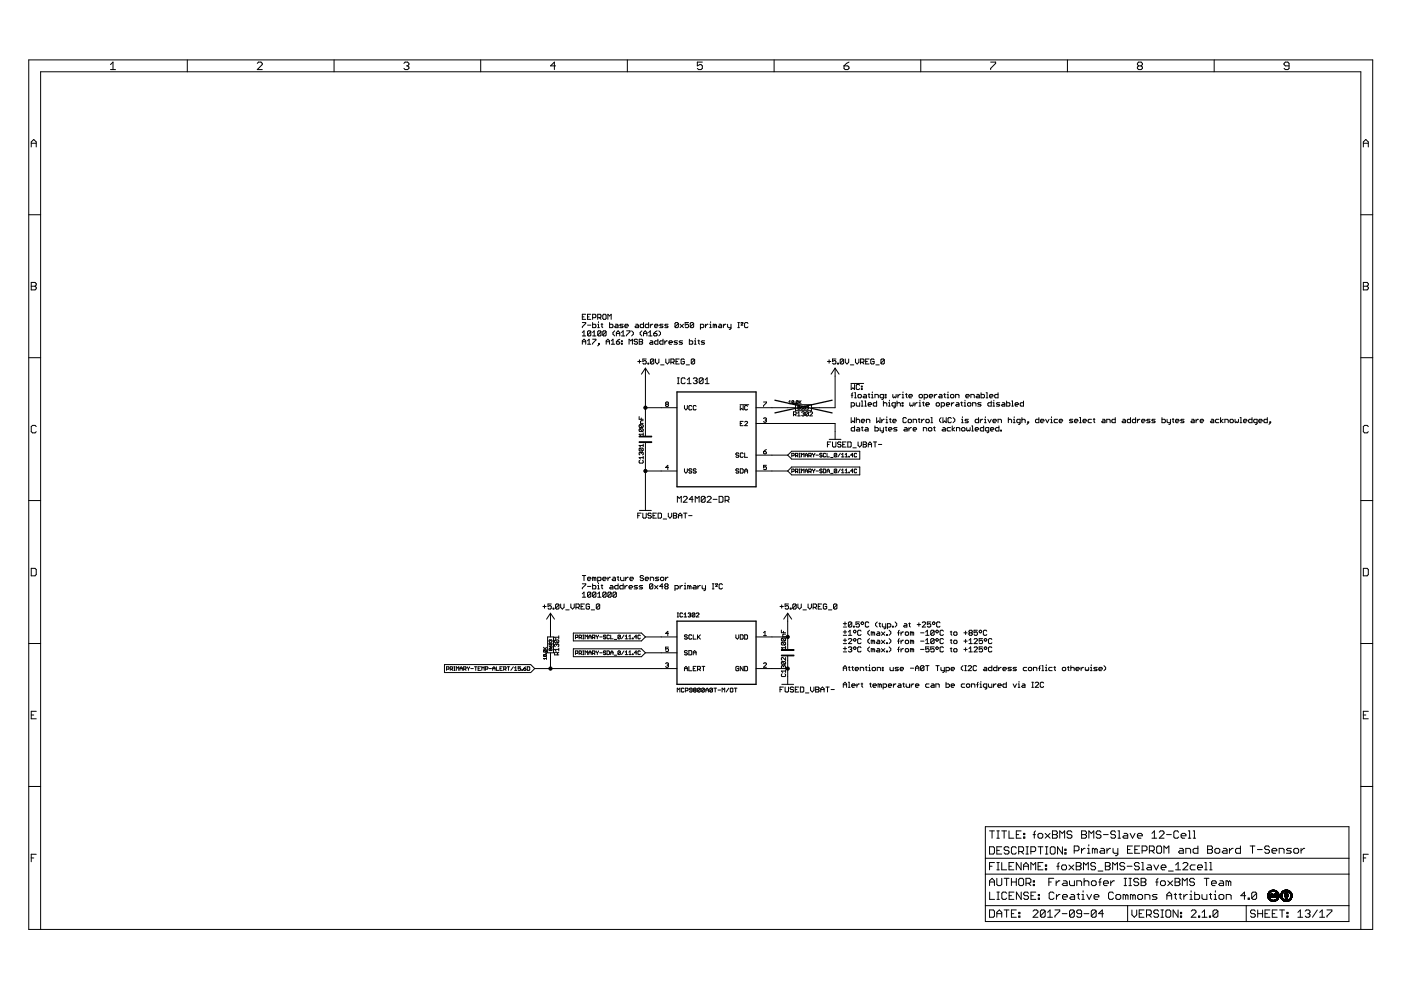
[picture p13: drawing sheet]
<svg xmlns="http://www.w3.org/2000/svg" width="297mm" height="210mm" viewBox="0 0 297 210" stroke-linecap="round" stroke-linejoin="round" font-family="sans-serif">
<g fill="none" stroke="#000" stroke-width=".21">
<path d="M6.1 12.7h284.9v184.4h-284.9zM23.4 13.7l.6-.5v1.6M23.4 14.8h1.1M39.7 12.7v2.5M54.5 13.4l.3-.2h.5l.3 .2v.3l-1.1 1.1h1.1M70.8 12.7v2.5M85.6 13.4l.3-.2h.5l.3 .2v.3l-.3 .3M86.2 14h.2M86.4 14l.3 .2v.3l-.3 .3h-.5l-.3-.3M101.9 12.7v2.5M117.8 14h-1.1l.8-.8v1.6M133 12.7v2.5"/>
<path d="M148.9 13.2h-1.1v.8l.6-.3h.2l.3 .3v.5l-.3 .3h-.5l-.3-.3M164.1 12.7v2.5M178.9 14h.8l.3 .2v.3l-.3 .3h-.5l-.3-.3zM180 13.2l-1.1 .8M195.2 12.7v2.5M210 13.2h1.1v.2l-1.1 1.1v.3M226.3 12.7v2.5M241.4 14l-.2 .2v.3l.2 .3h.5l.3-.3v-.3l-.3-.2M241.4 14l-.2-.3v-.3l.2-.2h.5l.3 .2v.3l-.3 .3M241.4 14h.5M257.4 12.7v2.5M273.3 14h-.8l-.3-.3v-.3l.3-.2h.5l.3 .2v1.1l-.3 .3h-.5l-.3-.3"/>
<path d="M6.6 31.2v-1.1l.6-.5 .5 .5v1.1M6.6 30.4h1.1M289.1 30.4h1M289.1 31.2v-1.1l.5-.5 .5 .5v1.1M6.1 45.5h2.5M6.6 59.9h.8l.3 .3v.2l-.3 .3 .3 .2v.3l-.3 .3h-.8zM288.5 45.5h2.5M289.1 59.9h.8l.2 .3v.2l-.2 .3 .2 .2v.3l-.2 .3h-.8zM6.1 75.8h2.5M6.6 60.7h.8M123.5 68.4h.7l-.7 1.1M123.5 73v-.7l.3-.4 .4 .4v.7"/>
<path d="M123.5 67.2h.3M123.5 70.5l.3-.4v1.1M123.5 71.2h.7M123.5 72.5h.7M124.2 66.6h-.7v1.1h.7M124.6 67.2h.3M124.6 68.9h.7M124.6 72.3l.3-.4v1.1M124.6 73h.7M125.3 66.6h-.7v1.1h.7M125.3 70.3l-.2-.2h-.4l-.1 .2v.8M125.3 70.3v.8l-.2 .1h-.4l-.1-.1"/>
<path d="M125.3 70.3l-.7 .8M125.6 67.4h.6l.1-.2-.1-.6h-.6v1.1M125.6 68.4v1.1h.6l.1-.2v-.4l-.1-.2h-.6M125.6 71.9h.7l-.7 1.1M125.6 71.2h.7M125.6 70.5l.4-.4v1.1M126.7 68.7h.2v.8M126.7 67.4h.6l.1-.2-.1-.6h-.6v1.1M126.7 69.5h.4M126.9 68.2v.2M126.9 72.8h.2v.2h-.2zM127.1 67.4l.3 .3"/>
<path d="M127.1 73l-.4 .3M127.4 70.3l-.1-.2h-.4l-.2 .2v.8M127.4 70.3v.8l-.1 .1h-.4l-.2-.1M127.4 70.3l-.7 .8M127.4 68.7h.4M127.6 68.6v.7l.2 .2M128 66.6h.3l.2 .2v.7l-.2 .2h-.3l-.2-.2v-.7zM128.5 70.3l-.2-.2h-.3l-.2 .2v.8M128.5 70.3v.8l-.2 .1h-.3l-.2-.1M128.5 70.3l-.7 .8M128.5 73v-.7l.4-.4 .3 .4v.7M128.5 72.5h.7"/>
<path d="M128.9 67.7v-1.1l.3 .4 .4-.4v1.1M129.2 68.4v1.1h.6l.2-.2v-.4l-.2-.2h-.6M129.6 72.3l.4-.4v1.1M129.6 73h.7M130.3 70.1l-.3 .4v.4l.3 .3M130.5 68.7h.4l.1 .2v.6h-.5l-.2-.2 .2-.2h.5M130.7 71.2v-.7l.3-.4 .4 .4v.7M130.7 72.5h.5l.2 .3-.5 .2-.2-.2zM130.7 70.7h.7M131.4 71.9l-.7 .6M131.8 71.2h.7M131.8 70.5l.3-.4v1.1"/>
<path d="M131.8 72.3h.1v.2h-.1zM131.8 72.8h.1v.2h-.1zM132.1 68.7h-.5l-.2 .2 .7 .4-.2 .2h-.5M132.5 69.1h.7l-.2-.4h-.3l-.2 .2v.4l.2 .2h.3M132.8 70.1h.8l-.8 1.1M133.4 73v-1.1l.3 .4 .4-.4v1.1M133.9 70.1l.4 .4v.4l-.4 .3M134.8 68.7h.4l.2 .2v.6h-.6l-.2-.2 .2-.2h.6M135.2 72.1l-.2-.2-.5 .2 .1 .4h.4l.2 .1-.2 .4-.5-.2M135.2 76.6h.7M135.5 71.9h.6l.1 .2-.1 .4 .1 .3-.1 .2h-.6zM135.5 72.5h.6"/>
<path d="M135.6 76.3v.7M136.1 70.1l-.4 .4v.4l.4 .3M136.4 71.2v-.7l.4-.4 .4 .4v.7M136.4 68.4v1.1h-.5l-.2-.2v-.4l.2-.2h.5M136.4 70.7h.8M136.8 78.1v14.4M136.8 78.1l.9 1.2M136.8 78.1l-.8 1.2M137 76.1h-.7v.5l.5-.1 .2 .1v.4l-.2 .2h-.3l-.2-.2M137.4 77h.1v.2h-.1zM137.5 68.4v1.1h-.5l-.2-.2v-.4l.2-.2h.5M137.5 70.5l.4-.4v1.1"/>
<path d="M137.5 71.2h.7M137.9 68.7v.8M137.9 72.3h.3l.2 .2v.5h-.5l-.2-.2 .2-.2h.5M138.4 68.7l-.5 .4M138.6 70.7h.5l.2 .4-.5 .1-.2-.1zM138.6 76.3l-.1-.2-.6 .2v.7M138.6 76.3v.7l-.1 .2-.6-.2M138.6 76.3l-.7 .7M138.8 69.1h.7l-.2-.4h-.3l-.2 .2v.4l.2 .2h.3M139 76.1v.7l.3 .4 .4-.4v-.7M139.3 70.1l-.7 .6M139.5 71.9v1.1h-.5l-.2-.2v-.3l.2-.2h.5"/>
<path d="M139.7 70.1l.3 .4v.4l-.3 .3M140.1 77.4h.7M140.6 71.9v1.1h-.6l-.1-.2v-.3l.1-.2h.6M140.6 68.7h-.6l-.1 .2 .7 .4-.2 .2h-.5M140.9 72.3v.7M141.2 76.1v.7l.3 .4 .4-.4v-.7M141.5 72.3l-.6 .3M141.6 68.7h-.5l-.2 .2 .7 .4-.1 .2h-.6M141.8 72.6h.8l-.2-.3h-.4l-.2 .2v.3l.6 .2M142.2 76.8h.6l.1-.2v-.3l-.1-.2h-.6v1.1M142.6 76.8l.3 .4M143.3 76.6h.4"/>
<path d="M143.6 72.3h-.5l-.2 .2 .6 .1 .1 .2-.1 .2h-.6M143.8 68.6v.7l-.2 .2h-.3l-.2-.2M143.8 68.6l-.2-.2h-.3l-.2 .2v.7M143.8 68.6l-.7 .7M144 76.1h-.7v1.1h.7M144.2 68.7l.7 .8M144.7 72.3h-.5l-.2 .2 .7 .3-.2 .2h-.5M144.9 68.7l-.7 .8M145.1 76.3l-.2-.2h-.3l-.2 .2v.7l.2 .2h.3l.2-.2v-.4h-.3M145.5 77.4h.7M146 68.4h-.7v.5l.5-.2 .2 .2v.4l-.2 .2h-.4l-.1-.2M146.2 71.9v1.1h.5l.2-.2-.2-.5h-.5"/>
<path d="M147.1 68.6l-.8 .7M147.1 68.6l-.2-.2h-.4l-.2 .2v.7M147.1 68.6v.7l-.2 .2h-.4l-.2-.2M147.2 72.3h.2v.7M147.2 73h.4M147.3 76.3l-.6-.2-.1 .2v.7M147.3 76.3v.7l-.2 .2h-.4l-.1-.2M147.3 76.3l-.7 .7M147.4 71.7v.2M148 72.3h.3M148.1 72.1v.7l.2 .2M148.5 69.5h.5l.2-.2v-.4l-.2-.2h-.5v1.1"/>
<path d="M149.4 72.3h-.5l-.2 .2 .5 .1 .2 .2-.2 .2h-.5M149.6 68.7v.8M150.1 68.7l-.5 .4M150.5 69.5h.3M150.5 68.7h.2v.8M150.7 68.2v.2M151.6 68.9l-.4-.2v.8M151.6 68.9v.6M151.6 68.9l.1-.2 .2 .2v.6M152.5 68.7h.3l.2 .2v.6h-.5l-.2-.2 .2-.2h.5M153.4 68.7v.8M153.9 68.7h-.2l-.3 .4"/>
<path d="M154.3 68.7v.6l.2 .2h.5M155 68.7v.9l-.4 .2M156.4 68.4h.4M156.4 69.5h.4M156.6 68.4v1.1M157.1 68.6v-.2h.4l-.4 .5h.4M158.6 68.6l-.2-.2h-.3l-.2 .2v.7l.2 .2h.3l.2-.2M175.4 76.6h.7M175.8 76.3v.7M177.1 78.1v8.3h-5.1M177.1 78.1l.8 1.2M177.1 78.1l-.9 1.2"/>
<path d="M177.2 76.1h-.7v.5l.4-.1 .3 .1v.4l-.1 .2-.6-.2M177.6 77h.2v.2h-.2zM178.9 76.3l-.2-.2h-.4l-.2 .2v.7M178.9 76.3v.7l-.2 .2h-.4l-.2-.2M178.9 76.3l-.8 .7M179.2 76.1v.7l.4 .4 .3-.4v-.7M180.3 77.4h.7M181.4 76.1v.7l.3 .4 .4-.4v-.7M182.5 76.8h.5l.2-.2v-.3l-.2-.2h-.5v1.1M182.8 76.8l.4 .4M183.5 76.6h.4M184.3 76.1h-.8v1.1h.8"/>
<path d="M185.3 76.3l-.2-.2-.5 .2v.7l.2 .2 .5-.2v-.4h-.3M185.7 77.4h.7M187.5 76.3l-.2-.2-.5 .2v.7M187.5 76.3v.7l-.2 .2-.5-.2M187.5 76.3l-.7 .7M288.5 75.8h2.5M289.1 60.7h.8M7.7 90.4l-.3-.2h-.5l-.3 .2v1.1l.3 .3h.5l.3-.3M135.5 88.3v.6h.9M135.7 90h.5l.2 .2-.2 .4M135.7 90.9h.5l.2 .2-.2 .4M135.7 95h.5l.2 .2-.2 .4"/>
<path d="M135.7 97.6l-.2 .1 .2 .5h.5l.2-.2-.2-.4M135.7 90.9l-.2 .5 .2 .1h.5M135.7 90l-.2 .5 .2 .1h.5M135.7 95l-.2 .5 .2 .1h.5M135.7 90.9l.5 .6M135.7 90l.5 .6M135.7 95l.5 .6M136 96l.1-.1 .3 .1-.2 .5M136 96l-.2-.1-.3 .1 .2 .5M136 88.6v.3M136 96v.2M136.4 92.1h-.9l.3 .3"/>
<path d="M136.4 91.8v.6M136.4 94.1v.6M136.4 96.8v.5M136.4 89.2h-.4l-.2 .1v.5h.6M136.4 97h-.9l.3 .3M136.4 94.4h-.9l.3 .3M136.8 99.9h6.7M136.8 86.4h6.7M136.8 93.8v14.4M141.3 85.7l-.2 .2 .2 .3 .4-.2-.1-.3M141.3 85.7l-.2-.1 .2-.4h.3l.1 .2-.1 .3M141.3 85.7h.3"/>
<path d="M141.7 99.1h-.6l.5-.4v.9M143.6 81.3h.4M143.6 80.1h.4M143.8 80.1v1.2M145.1 86v.6l.3 .3 .3-.3v-.6M145.1 99.4v.6l.3 .3 .3-.3v-.6M145.3 80.3l-.2-.2h-.4l-.3 .2v.9l.3 .1h.4l.2-.1M145.7 81.3h.8M145.7 80.5l.4-.4v1.2M146.7 86.1l-.2-.1h-.3l-.2 .1v.7l.2 .1 .5-.1M146.7 99.5l-.5-.1-.2 .3 .2 .2h.3l.2 .3-.2 .1-.5-.1M147 80.3l.2-.2h.4l.2 .2-.2 .4"/>
<path d="M147.4 80.7h.2M147.6 99.5l-.5-.1-.1 .3 .4 .2 .2 .3-.2 .1-.4-.1M147.6 86.1l-.2-.1-.4 .1v.7l.1 .1 .5-.1M147.6 80.7l.2 .2-.2 .4h-.4l-.2-.1M149.1 80.3l-.2-.2h-.4l-.2 .2v.9M149.1 80.3v.9l-.2 .1h-.4l-.2-.1M149.1 80.3l-.8 .9M149.5 81.3h.8M149.5 80.5l.4-.4v1.2M156.6 96.2l-.1-.2h-.3l-.2 .4 .5 .1 .1 .3-.1 .2-.5-.2M156.6 99.5l-.4-.1-.2 .3 .2 .2h.3l.1 .3-.1 .1-.5-.1M156.9 85.8h1.8"/>
<path d="M157 89.8h.2M157 86v.9l.2-.3 .4 .3v-.9M157 99.4h.4l.2 .1v.7l-.2 .1h-.4zM157.6 96.2l-.2-.2h-.3l-.1 .2v.6l.1 .2 .5-.2M157.6 89.3h-.6v1h.6M157.9 96v1h.6M157.9 89.5l.1-.2 .5 .2-.6 .8h.6M157.9 99.9h.6M158.5 86.1l-.2-.1-.4 .1v.7l.1 .1 .5-.1M160.3 89.8h16.8v3.4M160.3 96.5h6.7M160.3 99.9h6.7"/>
<path d="M160.3 86.4h8.4M161.9 95.8h.4l.2 .3-.5 .1zM161.9 85.2h.6l-.6 1M161.9 88.8l.4-.2 .2 .2-.2 .3M162.2 89.1h.1M162.3 89.1l.2 .1-.2 .3-.4-.1M162.5 98.7h-.6v.4l.4-.1 .2 .4-.2 .2-.4-.2M162.5 95.3l-.6 .5M167 96.5l.9-.8h14.4v1.6h-14.4zM167 99.9l.9-.9h14.4v1.7h-14.4zM167.3 85.2l.2-.2v.6M167.3 85.6h.4"/>
<path d="M167.9 100l.5-.1-.1-.4h-.4v.7M167.9 96.6l.5-.1-.1-.4h-.4v.8M168.2 87.9h.5l.1-.1-.1-.5h-.5v.9M168.3 85.1v.4h-.4M168.3 85.1l-.3-.1-.1 .5M168.3 85.1l-.4 .4M168.5 85.5l.1 .1zM168.5 87.9l.3 .3M168.7 96.6l.5-.1-.2-.4h-.3v.8M168.7 100l.5-.1-.2-.4h-.3v.7M168.7 85.8h3.3v1.3h-3.3zM168.9 100l.3 .2"/>
<path d="M168.9 96.6l.3 .3M169.1 87.6l.3-.3v.9M169.1 88.2h.6M169.2 85.1l-.3-.1-.1 .5M169.2 85.1l-.1 .5-.3-.1M169.2 85.1l-.4 .4M169.4 96.1h.3M169.4 96.9h.3M169.4 99.5h.3M169.4 85v.6M169.5 85.3l.3 .3M169.5 96.1v.8"/>
<path d="M169.5 99.5v.7M169.6 86.2h-.5v.5M169.6 86.2l-.1 .6-.4-.1M169.6 86.2l-.5 .5M169.8 86.4h.3l.1 .3-.3 .1zM169.8 85l-.4 .4M169.9 96.9v-.8l.3 .3 .3-.3v.8M170 87.5l.4-.2 .1 .2-.1 .3M170.2 86.1l-.4 .3M170.2 87.8h.2M170.4 87.8l.1 .1-.1 .3-.4-.1M170.7 96.5h.5"/>
<path d="M170.7 99.9h.5M170.7 96.9v-.5l.3-.3 .2 .3v.5M170.8 86.2l-.3-.1-.1 .6M170.8 86.2v.5h-.4M170.8 86.2l-.4 .5M171 86.2l.3-.1v.3M171.2 86.4h.1M171.3 86.4v.4l-.3-.1M171.4 87.5l-.6 .6M171.4 87.5l-.1-.2-.5 .2v.6M171.4 87.5v.6l-.1 .1-.5-.1M171.5 100h.4l.1-.4-.5-.1v.7"/>
<path d="M171.5 96.6h.4l.1-.4-.5-.1v.8M171.7 87.5l.1-.2 .5 .2-.6 .7h.6M171.7 96.6l.3 .3M171.7 100l.3 .2M172.3 96.1l.2 .4M172.3 99.5l.2 .4M172.5 96.5v.4M172.5 99.9v.3M172.8 96.1l-.3 .4M172.8 99.5l-.3 .4M173 96.5h.5M173 99.9h.5"/>
<path d="M174.3 96.2l-.4-.1-.1 .3 .4 .1 .1 .3-.1 .1-.4-.1M174.3 99.6l-.1-.1-.4 .1 .5 .5-.1 .1-.4-.1M174.6 99.5l.5 .1-.2 .6h-.3zM175.1 96.2l-.2-.1-.3 .1v.6l.1 .1 .4-.1M175.3 99.9h.6M175.3 96.1v.8h.6M175.4 94.2h.4M175.8 93.2h2.5M176.1 97h.5M176.1 93.7h-.7v1.1M176.5 93.7v.9l.2 .2h.4l.1-.2v-.9M177.4 96.2l-.1-.1-.4 .1v.6"/>
<path d="M177.4 96.2l-.1 .7-.4-.1M177.4 99.6l-.1-.1-.4 .1v.5M177.4 99.6v.5l-.1 .1-.4-.1M177.4 96.2l-.5 .6M177.4 99.6l-.5 .5M178.2 96.1l-.5 .8M178.2 99.5l-.5 .7M178.3 93.9l-.2-.2-.5 .2 .2 .3h.3l.2 .2-.2 .4h-.3l-.2-.2M178.4 96.4l.3-.3v.8M178.4 99.7l.3-.2v.7M178.4 96.9h.5M178.7 94.2h.3"/>
<path d="M179.2 96.9h.5M179.2 96.4l.3-.3v.8M179.2 99.7l.3-.2v.7M179.4 93.7h-.7v1.1h.7M179.7 93.7h.6l.2 .2v.7l-.2 .2h-.6zM180 96.8l.1 .1zM180.4 81.3h2.7M180.5 81.5v1.1l.3-.4 .4 .4v-1.1M180.5 86.1h.5l.2-.2v-.3l-.2-.2h-.5v1.1M180.5 88.5v1.1l.3-.3 .4 .3v-1.1M180.5 83.8h.3M180.8 95h.7"/>
<path d="M180.8 83.3l-.2 .1v.9M180.9 96.5h-.5l.3-.4v.8M180.9 99.9h-.5l.3-.4v.7M181.2 90.3v1.1h-.6l-.1-.2v-.4l.1-.1h.6M181.2 83.3h.2v1M181.2 84.3h.3M181.5 89.1l.2-.2h.4l.2 .2v.5M181.5 85.4v.5l.2 .2h.6v-.7M181.5 88.5v1.1M181.6 96.2l-.1-.1-.4 .1 .2 .7 .3-.1M181.6 99.6l-.1-.1-.4 .1v.5l.2 .1 .3-.1M181.7 90.7h.4l.2 .1v.6h-.6l-.2-.2 .2-.2h.6"/>
<path d="M181.9 93.7v.7l.4 .4 .3-.4v-.7M182.1 83.6l.5 .2v.4l-.2 .1h-.3l-.2-.1v-.4zM182.3 81.7l-.2-.2h-.4l-.2 .2v.7l.2 .2h.4l.2-.2M182.6 90.7h.4M182.6 89.3h.7l-.1-.4h-.4l-.2 .2v.4l.2 .1h.4M182.6 81.9h.2v.1h-.2zM182.6 82.4h.2v.2h-.2zM182.6 85h.2v1.1M182.6 86.1h.4M182.8 90.5v.7l.2 .2M183 93.7h.5l.2 .2-.2 .3 .2 .4-.2 .2h-.5zM183 94.2h.5"/>
<path d="M183.2 83.6l.5 .2v.5h-.5l-.2-.1 .2-.2h.5M183.3 86.1h.4M183.3 85h.2v1.1M183.5 90.7h.4l.2 .1v.6h-.6l-.2-.2 .2-.2h.6M183.7 89.6v-.7h.5l.2 .2v.5M184.1 85.7h.7l-.2-.3h-.4l-.1 .2 .1 .5h.4M184.1 83.6h.3M184.1 94.2h.7M184.1 94.8v-.7l.3-.4 .4 .4v.7M184.2 83.4v.8l.2 .1M184.8 83.6h.2v.7M184.8 84.3h.3"/>
<path d="M185 83.1v.2M185.2 93.7h.7M185.5 90.3v1.1h.5l.2-.2v-.4l-.2-.1h-.5M185.5 84.3v-.7h.5l.2 .2v.5M185.5 93.7v1.1M185.9 88.5v1.1l.3-.3 .4 .3v-1.1M185.9 85v1.1h-.6l-.2-.5 .2-.2h.6M186.2 94.2h.7M186.6 90.7v.5l.2 .2h.5M186.9 88.9v.7M187.3 84.3h-.5l-.2-.1v-.4l.2-.2h.5v.9l-.4 .2M187.3 85v1.1"/>
<path d="M187.3 90.7v.9l-.4 .1M187.3 85.6l.2-.2h.3l.2 .2v.5M187.5 88.9l-.6 .4M187.7 90.7h.3M187.7 83.6h.2v.2h-.2zM187.7 84.2h.2v.1h-.2zM187.9 88.9h.1v.7M187.9 90.5v.7l.1 .2M187.9 89.6h.3M188 88.4v.1M188.4 91h.7l-.2-.3h-.3l-.2 .1v.4l.5 .2M188.4 85.4h.2v.7"/>
<path d="M188.4 86.1h.3M188.6 88.9h.3M188.6 84.9v.1M188.7 88.7v.8l.2 .1M189.3 89.3h.7l-.2-.4h-.3l-.2 .2v.4l.2 .1h.3M189.3 83.6v.6l.2 .1 .2-.1 .1 .1 .2-.1v-.6M189.8 86.1h-.5l-.2-.2v-.3l.2-.2h.5v.9l-.3 .2M190.2 90.7h-.5l-.2 .1 .5 .2 .2 .2-.2 .2h-.5M190.2 85.6l.2-.2h.3l.2 .2v.5M190.2 85v1.1M190.4 83.6v.7M190.9 83.6l-.5 .4"/>
<path d="M191.3 85.4h.2v.2h-.2zM191.3 84.3h.3M191.3 83.6h.2v.7M191.3 85.9h.2v.2h-.2zM191.5 83.1v.2M191.8 90.7h.4l.1 .1v.6h-.5l-.2-.2 .2-.2h.5M192 83.6h.3M192.2 88.7l-.2-.2h-.4l-.1 .2v.8l.1 .1 .6-.1M192.2 83.4v.8l.1 .1M192.7 88.9h.4l.2 .2v.4l-.2 .1h-.4l-.2-.1zM192.7 84h.7l-.1-.4-.6 .2v.4l.2 .1h.4M192.7 90.7v.7"/>
<path d="M192.9 85.4v.5l.2 .2 .2-.2 .1 .2 .2-.2v-.5M193.3 90.7l-.6 .3M193.6 91h.7l-.2-.3h-.3l-.2 .1v.4l.2 .2h.3M193.6 89.6v-.7h.5l.2 .2v.5M194 85.4v.7M194.5 85.4l-.5 .3M194.7 88.9h.4M194.9 83.8l.5-.2 .2 .2v.4l-.2 .1h-.3l-.2-.1zM194.9 88.7v.8l.2 .1M194.9 85.4h.2v.7M194.9 86.1h.3M195.1 84.9v.1"/>
<path d="M195.4 88.9v.7M195.6 85.4h.3M195.8 91.4v-.7h.5l.2 .1v.6M195.8 85.2v.7l.1 .2M195.9 88.9l-.5 .4M195.9 84.3h.6l.2-.1v-.4l-.2-.2h-.6v1.1M196.3 85.7h.7l-.2-.3h-.3l-.2 .2v.3l.2 .2h.3M196.5 88.9h.3l.2 .2v.4l-.2 .1-.5-.1v-.4zM197 90.7h.4l.2 .1v.4l-.2 .2h-.4l-.2-.2zM197 84h.7l-.1-.4-.6 .2v.4l.2 .1h.4M197.4 89.6h.3M197.4 88.5h.2v1.1"/>
<path d="M197.9 90.7h.4M198.1 83.6v.7M198.1 90.5v.7l.2 .2M198.6 83.6l-.5 .4M198.6 85.4h.4l.2 .2-.2 .5h-.4l-.1-.2zM199.2 83.6l.5 .2v.5h-.5l-.2-.1 .2-.2h.5M199.5 88.5l-.3 .4v.4l.3 .3M199.6 86.1h.5l.2-.2-.2-.5h-.5v1.1M199.9 90.7h.4l.1 .1v.6h-.5l-.2-.2 .2-.2h.5M199.9 88.5v1.1l.4-.3 .3 .3v-1.1M200.1 83.6h.3M200.3 83.4v.8l.1 .1"/>
<path d="M200.6 85.7h.7l-.1-.3h-.4l-.2 .2 .2 .5h.4M200.8 84.3h.4M200.8 83.6h.2v.7M201 83.1v.2M201.5 90.7h-.5l-.2 .1v.4l.2 .2h.5M201.5 83.8l.6-.2 .1 .2v.4l-.1 .1h-.4l-.2-.1zM201.7 88.7l-.2-.2h-.3l-.2 .2v.8l.2 .1h.3l.2-.1M201.7 85.4v.7M201.9 90.3v1.1M202.1 88.5l.3 .4v.4l-.3 .3M202.2 85.4l-.5 .3M202.4 90.7l-.5 .3 .5 .4"/>
<path d="M202.6 84.3v-.7h.6l.1 .2v.5M202.8 91.4v-.7h.5l.2 .1v.6M202.8 85.4h.4l.1 .2v.5h-.5l-.2-.2 .2-.2h.5M203.7 85.4h.3M203.9 88.9h.1v.7M203.9 85.2v.7l.1 .2M203.9 89.6h.3M204 90.7h.4l.2 .1v.4l-.2 .2h-.4l-.1-.2zM204 88.4v.1M204.4 85.4h.2v.7M204.4 86.1h.4M204.6 84.9v.1"/>
<path d="M204.8 84h.7l-.2-.4-.5 .2v.4l.2 .1h.3M205 90.7v.5l.1 .2 .6-.2v-.5M205.3 88.9h-.5l-.2 .2 .7 .4-.2 .1h-.5M205.3 85.4h.4l.1 .2-.1 .5h-.4l-.2-.2v-.3zM205.8 84.3v-.7h.6l.2 .2v.5M206 90.3h.2v1.1M206 91.4h.4M206.2 86.1v-.7h.6l.1 .2v.5M206.8 91h.7l-.2-.3h-.4l-.1 .1v.4l.1 .2h.4M207.1 83.6h.4l.1 .2v.5h-.5l-.2-.1 .2-.2h.5M207.5 88.5v1.1h-.6l-.1-.1 .1-.6h.6M207.8 88.9v.7"/>
<path d="M208 83.3v1h.6l.1-.5-.1-.2h-.6M208 85.4h-.5l-.2 .2 .5 .1 .2 .2-.2 .2h-.5M208.4 88.9l-.6 .4M208.6 90.3v1.1h-.6l-.2-.2v-.4l.2-.1h.6M208.7 88.9h.2v.7M208.7 89.6h.4M208.9 88.4v.1M209.1 83.3h.2v1M209.1 84.3h.3M209.4 88.9l.4 .7 .4-.7M209.6 91.4h-.5l-.2-.2 .2-.5h.5v.9l-.3 .1M209.8 84h.7l-.1-.4-.6 .2v.4l.2 .1h.4"/>
<path d="M210 91h.7l-.2-.3h-.3l-.2 .1v.4l.2 .2h.3M210.2 85v1.1h-.6l-.2-.2v-.3l.2-.2h.6M210.5 89.3h.7l-.1-.4h-.4l-.2 .2v.4l.6 .1M210.5 85.4h.2v.7M210.5 86.1h.4M210.7 84.9v.1M211.6 89.6v-.7h.6l.1 .2v.5M211.6 83.3v1h-.5l-.2-.1v-.4l.2-.2h.5M211.8 90.3v1.1h-.6l-.1-.2 .1-.5h.6M212 85.4h-.6l-.2 .2 .6 .1 .2 .2-.2 .2h-.6M212.2 91.2h.1v.2h-.1zM212.5 85.4h.4l.1 .2v.5h-.5l-.2-.2 .2-.2h.5"/>
<path d="M213.4 85v1.1h.6l.1-.5-.1-.2h-.6M213.8 89.1l.2-.2h.3l.2 .2v.5M213.8 88.5v1.1M214.5 86.1h.4M214.5 85h.2v1.1M214.9 88.9h.1v.7M214.9 89.6h.3M215 88.4v.1M215.2 85.7h.7l-.1-.3h-.4l-.2 .2 .2 .5h.4M216.3 89.6h-.5l-.2-.1 .2-.6h.5v.9l-.4 .2M216.7 89.1l.1-.2h.4l.2 .2v.5M216.7 88.5v1.1"/>
<path d="M217 85v1.1h-.5l-.2-.5 .2-.2h.5M217.9 89.5h.2v.1h-.2zM218.1 89.6l-.4 .4M220.3 88.5v1.1h-.6l-.2-.1v-.4l.2-.2h.6M220.6 89.3h.7l-.2-.4h-.3l-.2 .2v.4l.2 .1h.3M221.7 88.9l.4 .7 .3-.7M222.8 88.9h.1v.7M222.8 89.6h.3M222.9 88.4v.1M224.2 88.9h-.5l-.2 .2v.4l.2 .1h.5M224.6 89.3h.7l-.2-.4h-.4l-.1 .2v.4l.1 .1h.4M227.5 88.9h-.6l-.2 .2 .8 .4-.2 .1h-.6"/>
<path d="M227.8 89.3h.7l-.2-.4h-.3l-.2 .2v.4l.5 .1M228.9 89.6h.4M228.9 88.5h.2v1.1M229.6 89.3h.7l-.1-.4h-.4l-.2 .2v.4l.6 .1M231.4 88.9h-.5l-.2 .2v.4l.2 .1h.5M231.8 88.9h.3M232 88.7v.8l.1 .1M233.8 88.9h.3l.2 .2v.5h-.5l-.2-.1 .2-.2h.5M234.7 89.6v-.7h.5l.2 .2v.5M236.5 88.5v1.1h-.6l-.2-.1v-.4l.2-.2h.6M238.1 88.9h.3l.2 .2v.5h-.5l-.2-.1 .2-.2h.5M239.7 88.5v1.1h-.5l-.2-.1v-.4l.2-.2h.5"/>
<path d="M240.8 88.5v1.1h-.6l-.1-.1v-.4l.1-.2h.6M241.2 88.9v.7M241.7 88.9h-.2l-.3 .4M242 89.3h.8l-.2-.4h-.4l-.2 .2v.4l.6 .1M243.8 88.9h-.5l-.2 .2 .6 .2 .1 .2-.1 .1h-.6M244.9 88.9h-.5l-.2 .2 .7 .4-.1 .1h-.6M246.4 88.5v1.1h.5l.2-.1-.2-.6h-.5M247.4 88.9v.6l.2 .1h.6M248.2 88.9v.9l-.4 .2M248.5 88.9h.4M248.7 88.7v.8l.2 .1M249.2 89.3h.8l-.2-.4h-.4l-.2 .2v.4l.6 .1"/>
<path d="M251 88.9h-.5l-.2 .2 .6 .2 .1 .2-.1 .1h-.6M252.7 88.9h.3l.2 .2v.5h-.5l-.2-.1 .2-.2h.5M253.6 88.9v.7M254.1 88.9h-.2l-.3 .4M254.5 89.3h.7l-.2-.4h-.3l-.2 .2v.4l.5 .1M256.8 88.9h.4l.1 .2v.5h-.5l-.2-.1 .2-.2h.5M258.4 88.9h-.5l-.2 .2v.4l.2 .1h.5M258.8 88.5v1.1M259.3 88.9l-.5 .4 .5 .3M259.7 89.6v-.7h.5l.2 .2v.5M260.9 88.9h.4l.2 .2v.4l-.2 .1h-.4l-.1-.1zM261.9 88.9v.6l.1 .1 .6-.1v-.6"/>
<path d="M262.9 89.6h.4M262.9 88.5h.2v1.1M263.7 89.3h.7l-.2-.4h-.4l-.1 .2v.4l.1 .1h.4M265.5 88.5v1.1h-.6l-.2-.1v-.4l.2-.2h.6M266.5 89.6h-.5l-.2-.1 .2-.6h.5v.9l-.3 .2M266.9 89.3h.7l-.2-.4h-.3l-.2 .2v.4l.2 .1h.3M268.7 88.5v1.1h-.5l-.2-.1v-.4l.2-.2h.5M269.2 89.5h.2v.1h-.2zM269.4 89.6l-.4 .4M290.1 90.4l-.2-.2h-.6l-.2 .2v1.1l.2 .3h.6l.2-.3M6.1 106.1h2.5M135.2 109.3h.4"/>
<path d="M135.6 108.2h2.5M135.9 108.8h-.7v1.1M136.3 108.8v.9l.2 .2 .5-.2v-.9M138.1 109l-.6-.2-.1 .3 .1 .2h.4l.2 .4-.2 .2h-.4l-.1-.2M138.5 109.3h.3M139.2 108.8h-.7v1.1h.7M139.5 108.8h.6l.2 .2v.7l-.2 .2h-.6zM140.6 110h.7M141.7 108.8v.7l.3 .4 .4-.4v-.7M142.8 108.8h.5l.2 .2-.2 .3 .2 .4-.2 .2h-.5zM142.8 109.3h.5M143.6 106.5v-1.3l.4 .5 .4-.5v1.3"/>
<path d="M143.8 109.3h.8M143.8 109.9v-.8l.4-.3 .4 .3v.8M144.9 105.5l.2-.3h.4l.2 .3v.2l-.8 .8h.8M144.9 108.8h.7M145.3 108.8v1.1M146 109.3h.7M147 105.9h-.9l.6-.7v1.3M147.4 106.5v-1.3l.4 .5 .4-.5v1.3M149.5 105.5l-.8 .8M149.5 105.5v.8l-.2 .2h-.4l-.2-.2M149.5 105.5l-.2-.3h-.4l-.2 .3v.8M149.9 105.5l.2-.3h.5l.2 .3v.2l-.9 .8h.9"/>
<path d="M151.2 105.9h.8M152.5 105.2h.6l.2 .3v.8l-.2 .2h-.6zM153.7 106.1h.6l.3-.2v-.4l-.3-.3h-.6v1.3M154.1 106.1l.5 .4M157.9 100.3v-.6l.3-.3 .3 .3v.6M169.4 100.2h.3M169.9 100.2v-.7l.3 .2 .3-.2v.7M170.7 100.2v-.5l.3-.2 .2 .2v.5M175.3 100.2v-.5l.3-.2 .3 .2v.5M176.1 100.4h.5M178.4 100.2h.5M179.2 100.2h.5"/>
<path d="M180 100.1l.1 .1zM288.5 106.1h2.5M6.1 136.4h2.5M6.6 120.5h.8l.3 .3v1l-.3 .3h-.8zM115.1 128.6h.7M115.2 137.6h.7M115.2 137.2l.5 .4M115.3 137.9h.5v.4M115.3 138.8h.5v.4M115.3 138.8v.4h.5M115.3 137.9l-.1 .3 .6 .1M115.3 138.8l.5 .4"/>
<path d="M115.3 137.9l.5 .4M115.4 128.2v.7M115.8 138.5l.1 .1zM115.9 139.6h-.7l.2 .2M115.9 139.4v.4M115.9 137.2l-.4 .3M116.1 135h1.2v3.4h-1.2zM116.4 136.9l.3 .4M116.5 137.5l-.1 .3 .5 .1M116.5 137.5l.5 .1-.1 .3M116.5 136.3h.4v.4M116.5 136.3l-.1 .3 .5 .1"/>
<path d="M116.5 137.5l.4 .4M116.5 136.3l.4 .4M116.7 137l.2-.1 .1 .3-.3 .1zM116.7 135.8h.3l-.1 .3M116.7 135.8h-.3l.1 .3M116.7 130v5M116.7 135.8v.1M116.7 138.4v3.4M116.7 130l.9 1.3M116.7 130l-.8 1.3M116.9 128.1h-.7v.5l.3-.2 .4 .2-.2 .5h-.3l-.2-.2M117.3 128.9h.1v.2h-.1z"/>
<path d="M117.7 135.7l-.1 .4 .1 .2h.6M117.7 135.7h.6l.2 .1-.2 .5M117.7 135.7l.6 .6M118 136.7l.2-.2 .3 .2-.2 .4M118 136.7l-.1-.2-.3 .2 .1 .4M118 136.7v.1M118.2 138.9v-.5l-.2-.1-.4 .1v.5h.9M118.5 138.3l-.3 .3M118.5 137.7h-.9l.3 .3M118.5 134.8v.6M118.5 137.4v.6M118.5 135.1h-.9l.3 .3"/>
<path d="M118.5 128.2l-.2-.1h-.3l-.2 .1v.7M118.5 128.2v.7l-.2 .2h-.3l-.2-.2M118.5 128.2l-.7 .7M118.9 128.1v.7l.3 .3 .4-.3v-.7M120 129.3h.7M121 128.1v.7l.4 .3 .4-.3v-.7M121.6 134.2h14.4l.8 .8-.8 .9h-14.4zM121.6 137.6h14.4l.8 .8-.8 .8h-14.4zM122 138.5l.5-.1-.1-.4h-.4v.8M122 135.2h.4l.1-.4-.5-.1v.7M122.1 128.8h.6l.1-.2-.1-.5h-.6v1M122.5 128.8l.3 .3"/>
<path d="M122.8 138.5l.5-.1-.1-.4h-.4v.8M122.8 135.2h.4l.1-.4-.5-.1v.7M123 135.2l.3 .2M123 138.5l.3 .3M123.2 128.6h.3M123.5 123.8h.7l-.7 1.1M123.5 125.9l.3-.4v1.1M123.5 122h.7M123.5 126.6h.7M123.5 138.8h.3M123.5 134.7h.3M123.5 135.4h.3"/>
<path d="M123.5 138h.3M123.7 134.7v.7M123.7 138v.8M123.8 122v1.1M123.9 128.1h-.7v1h.7M124.1 135.4v-.7l.2 .2 .3-.2v.7M124.1 138.8v-.8l.2 .3 .3-.3v.8M124.6 122.7h.7l-.2-.3h-.4l-.1 .2 .1 .5h.4M124.6 124.3h.7M124.8 135h.5M124.8 138.4h.5M124.8 135.4v-.5l.3-.2 .2 .2v.5"/>
<path d="M124.8 138.8v-.5l.3-.3 .2 .3v.5M125 128.2l-.2-.1h-.3l-.2 .1v.7l.2 .2h.3l.2-.5h-.4M125.3 125.7l-.2-.2h-.4l-.1 .2v.7M125.3 125.7v.7l-.2 .2h-.4l-.1-.2M125.3 125.7l-.7 .7M125.3 129.3h.8M125.6 138.5l.5-.1-.1-.4h-.4v.8M125.6 135.2h.4l.1-.4-.5-.1v.7M125.6 123.8v1.1h.6l.1-.6-.1-.2h-.6M125.9 135.2l.2 .2M125.9 138.5l.2 .3M126 122.6l-.4-.2v.7"/>
<path d="M126 122.6l.2-.2 .1 .2v.5M126 122.6v.5M126.3 125.7l-.1-.2h-.4l-.2 .2v.7M126.3 125.7v.7l-.1 .2h-.4l-.2-.2M126.3 125.7l-.7 .7M126.4 134.7l.2 .3M126.4 138l.2 .4M126.6 135v.4M126.6 138.4v.4M126.7 125.9l.4-.4v1.1M126.7 124.1h.2v.8M126.7 123.1h.6l.1-.2v-.3l-.1-.2h-.6v1.1"/>
<path d="M126.7 124.9h.4M126.7 126.6h.7M126.9 134.7l-.3 .3M126.9 123.6v.2M126.9 138l-.3 .4M127.1 128.2l-.1-.1h-.4l-.2 .1v.7M127.1 128.2v.7l-.1 .2h-.4l-.2-.2M127.1 128.2l-.7 .7M127.1 135h.6M127.1 138.4h.6M127.4 124.1h.4M127.6 124v.7l.2 .2"/>
<path d="M127.8 122.7h.7l-.2-.3h-.3l-.2 .2 .2 .5h.3M128.4 138.2l-.3-.2-.2 .3 .4 .1 .1 .3-.1 .1-.4-.1M128.4 134.8l-.1-.1-.4 .1 .2 .2 .3 .2-.1 .2-.4-.1M128.5 125.7v.7l-.2 .2h-.3l-.2-.2M128.5 125.7l-.2-.2h-.3l-.2 .2v.7M128.5 125.7l-.7 .7M128.7 138l.5 .2v.5l-.1 .1h-.4zM128.9 122.4v.7M129.2 134.8l-.1-.1-.4 .1 .1 .6 .4-.1M129.4 124.1h.4l.2 .2v.6h-.6l-.2-.2 .2-.2h.6M129.4 122.4l-.5 .3M129.5 138.4h.5"/>
<path d="M129.5 134.7v.7h.5M129.5 138.8v-.5l.2-.3 .3 .3v.5M129.6 125.7l-.2-.2h-.3l-.2 .2v.7M129.6 125.7v.7l-.2 .2h-.3l-.2-.2M129.6 125.7l-.7 .7M130 122.4h.3l.2 .2v.5h-.5l-.2-.2 .2-.2h.5M130.2 135.6h.5M130.2 138.9h.5M130.7 125.7l-.2-.2h-.4l-.1 .2v.7M130.7 125.7v.7l-.2 .2h-.4l-.1-.2M130.7 125.7l-.7 .7M130.9 122.4h.3"/>
<path d="M131 122.2v.7l.2 .2M131 123.8v1.1h-.5l-.2-.6 .2-.2h.5M131.5 138.2l-.1 .6-.4-.1M131.5 134.8l-.4-.1-.1 .6M131.5 134.8l-.1 .6-.4-.1M131.5 138.2l-.4-.2-.1 .7M131.5 134.8l-.5 .5M131.5 138.2l-.5 .5M131.6 122.4v.5l.2 .2h.5v-.7M132.1 123.8v1.1h-.5l-.2-.6 .2-.2h.5M132.3 134.7l-.5 .7M132.3 138l-.5 .8"/>
<path d="M132.5 124.1v.8M132.6 138.8h.5M132.6 135.4h.5M132.6 134.9l.2-.2v.7M132.6 138.3l.2-.3v.8M132.7 122.4v.7M133 124.1l-.5 .4M133.2 122.4l-.5 .3M133.3 138.8h.5M133.3 135.4h.5M133.3 134.9l.3-.2v.7M133.3 138.3l.3-.3v.8"/>
<path d="M133.4 124.5h.7l-.2-.4h-.3l-.2 .2v.4l.2 .2h.3M133.6 122.7h.7l-.2-.3h-.4l-.1 .2 .1 .5h.4M134.1 135.3l.1 .1zM134.1 138.7l.1 .1zM135 135h-.5l.4-.3v.7M135 138.4h-.5l.4-.4v.8M135.2 124.1h-.6l-.1 .2 .5 .2 .2 .2-.2 .2h-.5M135.8 138.2l-.2-.2-.3 .2v.5l.1 .1 .4-.1M135.8 134.8l-.2-.1-.3 .1 .1 .6 .4-.1M136.2 124.1h-.5l-.2 .2 .6 .2 .1 .2-.1 .2h-.6M136.4 122.2l-.2-.2h-.3l-.2 .4 .2 .2h.3l.2 .3-.2 .2h-.3l-.2-.2M136.8 122.7h.7l-.2-.3h-.3l-.2 .2 .2 .5h.3"/>
<path d="M136.8 135h6.7M136.8 138.4h6.7M137.9 123.1v-.7h.5l.2 .2v.5M138.4 124v.7l-.2 .2h-.3l-.2-.2M138.4 124l-.2-.2h-.3l-.2 .2v.7M138.4 124l-.7 .7M138.8 124.1l.7 .8M139.5 124.1l-.7 .8M139.7 122.4h-.6l-.1 .2 .7 .3-.2 .2h-.5M140 122.6l.6-.2 .2 .2v.3l-.2 .2h-.4l-.2-.2zM140.6 124.3h-.7l.5-.5v1.1M141.1 122.4v.7"/>
<path d="M141.1 124.3l-.2 .2 .2 .4h.4l.1-.2-.1-.4M141.1 124.3l-.2-.2 .2-.3h.4l.1 .2-.1 .3M141.1 124.3h.4M141.6 122.4l-.5 .3M141.7 137.2h-.6v.5l.3-.2 .3 .2-.1 .4h-.3l-.2-.1M141.7 134.3h-.6l.5-.4v.9M143.1 124.9h.5l.2-.2v-.4l-.2-.2h-.5v1.1M143.6 130.8h.3M143.6 130h.3M143.7 130v.8M144.2 124.1v.8M144.7 130.1l-.1-.1-.4 .1v.6l.1 .1 .4-.1"/>
<path d="M144.7 124.1l-.5 .4M145 130.3l.3-.3v.8M145 130.8h.6M145.1 124.1h.2v.8M145.1 124.9h.3M145.3 123.6v.2M145.7 138.1l-.4-.2-.2 .3 .2 .2h.3l.1 .3-.1 .2-.5-.2M145.7 134.7l-.4-.1-.2 .3 .5 .1 .1 .4-.1 .1-.5-.1M145.9 130.1l.4-.1 .2 .1-.2 .3M146 137.9h.5l.2 .2v.6l-.2 .2h-.5zM146.2 124.3v.6M146.2 124.3l.1-.2 .2 .2v.6"/>
<path d="M146.2 124.3l-.4-.2v.8M146.2 130.4h.1M146.3 130.4l.2 .1-.2 .3-.4-.1M146.7 134.7l-.2-.1-.5 .1v.7l.2 .1 .5-.1M147 138.9v-.7l.3-.3 .3 .3v.7M147 134.6v.9h.6M147 138.4h.6M147.1 124.1h.3l.2 .2v.6h-.5l-.2-.2 .2-.2h.5M147.3 130.1l-.4-.1-.2 .1v.6M147.3 130.1v.6l-.1 .1-.5-.1M147.3 130.1l-.6 .6M147.6 130.1l.2-.1 .4 .1-.6 .7h.6"/>
<path d="M147.9 134.6v.9M148 124.1v.8M148.1 135l.4 .5M148.5 134.6l-.6 .6M148.5 124.1l-.5 .4M148.9 124.1v.6l.1 .2h.6M149.6 124.1v.9l-.4 .2M151 123.8h.4M151 124.9h.4M151.2 123.8v1.1M151.7 124v-.2h.4l-.4 .5h.4M153.2 124l-.2-.2h-.3l-.2 .2v.7l.2 .2h.3l.2-.2"/>
<path d="M156 134.6v.6l.3 .3 .3-.3v-.6M157 134.6h.4l.2 .1v.7l-.2 .1h-.4zM157.9 134.6l.6 .1v.7l-.2 .1h-.4zM160.3 135h6.7M161.9 134.2l.3-.3v.9M161.9 134.8h.6M165.4 128.6h.7M165.7 133.6v.6h.9M165.7 128.2v.7M165.8 135.3h.6l.2 .1-.2 .5M165.8 136.2h.6l.2 .1-.2 .5M165.8 136.2l-.1 .1 .1 .5h.6"/>
<path d="M165.8 135.3l-.1 .4 .1 .2h.6M165.8 136.2l.6 .6M165.8 135.3l.6 .6M166.1 133.9v.3M166.6 137.3h-.9l.3 .3M166.6 137v.6M166.6 139.4v.6l-.6-.6-.3 .2 .1 .4M166.6 134.5l-.6 .1v.4h.6M167 130v7.7M167 139.1v6M167 130l.9 1.3M167 130l-.8 1.3"/>
<path d="M167.2 128.1h-.7v.5l.5-.2 .2 .2v.3l-.2 .2h-.4l-.1-.2M167.5 128.9h.2v.2h-.2zM168.8 128.2l-.2-.1h-.3l-.2 .1v.7M168.8 128.2v.7l-.2 .2h-.3l-.2-.2M168.8 128.2l-.7 .7M169.2 128.1v.7l.3 .3 .4-.3v-.7M170.2 129.3h.8M171.3 128.1v.7l.4 .3 .3-.3v-.7M172.4 128.8h.5l.2-.2v-.4l-.2-.1h-.5v1M172.8 128.8l.3 .3M173.5 128.6h.3M174.2 128.1h-.7v1h.7"/>
<path d="M175.3 128.2l-.2-.1h-.4l-.1 .1v.7l.1 .2h.4l.2-.2v-.3h-.4M175.6 129.3h.8M177.4 128.2l-.2-.1h-.3l-.2 .1v.7M177.4 128.2v.7l-.2 .2h-.3l-.2-.2M177.4 128.2l-.7 .7M178.8 138.2h.7M178.8 137.5h.7M178.8 134.7h.7M178.8 132.9h.7M178.8 132.2h.7M178.8 134h.7M178.8 136.5h.7"/>
<path d="M178.8 135.7h.7M179.2 131.9v.7M179.2 133.6v.7M179.2 135.4v.7M179.2 137.2v.7M179.9 137.3l.1-.1h.4l.2 .1-.2 .4M179.9 134.7h.7M179.9 135.6l.1-.2 .6 .2v.1l-.7 .8h.7M179.9 134l.3-.4v1.1M180.2 137.7h.2M180.4 137.7l.2 .2-.2 .3h-.4l-.1-.2M180.6 132.1v.7l-.2 .1h-.4l-.1-.1"/>
<path d="M180.6 132.1l-.2-.2h-.4l-.1 .2v.7M180.6 132.1l-.7 .7M181 137.3l.3-.1 .2 .3-.4 .2zM181 132.8h.1v.1h-.1zM181.1 133.6l.4 .2-.2 .4-.3-.2zM181.1 135.4l.4 .2-.2 .3-.3-.2zM182.2 131.9h-.7v.5l.5-.2 .2 .6-.2 .1-.5-.1M182.6 137.3l-.2-.1-.6 .1v.7l.2 .2h.4l.2-.2M182.6 133.8l-.2-.2h-.4l-.2 .2v.7l.2 .2h.4l.2-.2M182.6 135.6l-.2-.2-.6 .2v.7l.2 .2h.4l.2-.2M182.8 131.9l.3 .2-.2 .3-.3-.2zM184.2 132.1l-.2-.2h-.4l-.1 .2v.7l.1 .1 .6-.1"/>
<path d="M184.4 135.4l-.4 .3v.4l.4 .4M184.4 133.6l-.4 .4v.3l.4 .4M184.4 137.2l-.4 .3v.4l.4 .3M185.1 137.7l-.4-.2v.7M185.1 134.2l-.4-.2v.7M185.1 135.9l-.4-.2v.8M185.1 134.2v.5M185.1 135.9v.6M185.1 137.7v.5M185.1 134.2l.2-.2 .1 .2v.5M185.1 135.9l.2-.2 .1 .2v.6M185.1 137.7l.2-.2 .1 .2v.5"/>
<path d="M186 137.5h.4l.1 .2v.5h-.5l-.2-.2 .2-.1h.5M186 134h.4l.1 .2v.5h-.5l-.2-.2 .2-.2h.5M186 131.9l-.4 .3v.4l.4 .3M186 135.7h.4l.1 .2v.6h-.5l-.2-.2 .2-.2h.5M186.4 132.2h.3M186.5 132.1v.7l.2 .1M186.9 134l.7 .7M186.9 135.7l.7 .8M186.9 137.5l.7 .7M187.1 132.2v.6l.1 .1h.6M187.6 134l-.7 .7M187.6 135.7l-.7 .8"/>
<path d="M187.6 137.5l-.7 .7M187.8 132.2v.9l-.4 .2M188 138h.2v.2h-.2zM188 136.3h.2v.2h-.2zM188 134.5h.2v.2h-.2zM188.2 132.9h.5l.2-.1v-.4l-.2-.2h-.5v1.1M188.5 137.2l.4 .3v.4l-.4 .3M188.5 133.6l.4 .4v.3l-.4 .4M188.5 135.4l.4 .3v.4l-.4 .4M189.2 132.8h.2v.1h-.2zM189.8 131.9l.3 .3v.4l-.3 .3M190.3 134.2h.4"/>
<path d="M190.3 137.7h.4M190.3 135.9h.4M190.7 133.6l-.2 .2v.9M190.7 135.4l-.2 .2v.9M190.7 137.2l-.2 .1v.9M191 134v.7M191 135.7v.8M191 137.5v.7M191.6 137.5l-.6 .4M191.6 134l-.6 .3M191.6 135.7l-.6 .4M191.7 132.2h.4l.2 .2v.5h-.6l-.1-.1 .1-.2h.6"/>
<path d="M191.9 137.7l.2-.2h.4l.1 .2v.3l-.1 .2h-.4l-.2-.2zM192.1 134h.4l.1 .2v.3l-.1 .2h-.4l-.2-.2zM192.1 135.7h.4l.1 .2v.4l-.1 .2h-.4l-.2-.2zM192.7 132.2h.3M192.8 132.1v.7l.2 .1M193.4 137.7l-.4-.2v.7M193.4 134.2l-.4-.2v.7M193.4 135.9l-.4-.2v.8M193.4 134.2v.5M193.4 135.9v.6M193.4 137.7v.5M193.4 134.2l.1-.2 .2 .2v.5"/>
<path d="M193.4 135.9l.1-.2 .2 .2v.6M193.4 137.7l.1-.2 .2 .2v.5M194.5 132.4h.7M194.8 132.1v.7M195.2 134.2h.7M195.2 137.7h.7M195.2 135.9h.7M195.5 132.1l.2-.2h.4l.2 .2v.1l-.8 .7h.8M196.3 134.7h.7M196.3 134l.3-.4v1.1M196.3 135.7l.3-.3v1.1M196.3 136.5h.7"/>
<path d="M197 137.2h-.7v.5l.3-.2 .4 .2v.3l-.2 .2h-.4l-.1-.2M197.3 131.9h-.7v.5l.4-.2 .3 .2v.4l-.2 .1h-.3l-.2-.1M197.9 131.9l.3 .2-.1 .3-.4-.2zM198.1 137.2h-.8v.5l.4-.2 .4 .2v.3l-.2 .2h-.4l-.2-.2M198.1 133.8v.7l-.2 .2h-.4l-.2-.2M198.1 135.6l-.6-.2-.2 .2v.7M198.1 133.8l-.2-.2h-.4l-.2 .2v.7M198.1 135.6v.7l-.2 .2h-.4l-.2-.2M198.1 133.8l-.8 .7M198.1 135.6l-.8 .7M198.6 133.6l.3 .2-.1 .4-.4-.2zM198.6 137.2l.3 .1-.1 .4-.4-.2z"/>
<path d="M198.6 135.4l.3 .2-.1 .3-.4-.2zM199.3 132.1l-.2-.2h-.3l-.2 .2v.7l.2 .1h.3l.2-.1M200 137.3l-.1-.1-.6 .1v.7l.2 .2h.4l.1-.2M200 133.8l-.1-.2h-.4l-.2 .2v.7l.2 .2h.4l.1-.2M200 135.6l-.1-.2-.6 .2v.7l.2 .2h.4l.1-.2M201.5 137.5h.3M201.5 134h.3M201.5 135.7h.3M201.7 137.3v.7l.1 .2M201.7 133.8v.7l.1 .2M201.7 135.6v.7l.1 .2M202.2 137.7l.2-.2h.3l.2 .2v.3l-.2 .2h-.3l-.2-.2z"/>
<path d="M202.4 135.7h.3l.2 .2v.4l-.2 .2h-.3l-.2-.2zM202.4 134h.3l.2 .2v.3l-.2 .2h-.3l-.2-.2zM204.4 134.2h.7M204.4 137.7h.7M204.4 135.9h.7M204.7 133.8v.7M204.7 135.6v.7M204.7 137.3v.7M205.4 138.2h.7M205.4 136.5h.7M205.4 135.7l.4-.3v1.1M205.4 137.5l.4-.3v1"/>
<path d="M205.6 134.2h.4M205.6 134.2l-.2 .1 .2 .4h.4l.1-.2-.1-.3M205.6 134.2l-.2-.2 .2-.4h.4l.1 .2-.1 .4M206.5 137.3l.2-.1h.4l.1 .1v.2l-.7 .7h.7M206.5 135.6l.2-.2h.4l.1 .2-.7 .9h.7M207.2 133.6h-.7v.6l.4-.2 .3 .2v.3l-.1 .2h-.4l-.2-.2M207.8 133.6l.3 .2-.1 .4-.4-.2zM208.3 137.2h-.7v.5l.4-.2 .3 .2v.3l-.2 .2h-.3l-.2-.2M208.3 135.4h-.7v.5l.4-.2 .3 .2v.4l-.2 .2h-.3l-.2-.2M208.9 137.2l.3 .1-.2 .4-.3-.2zM208.9 135.4l.3 .2-.2 .3-.3-.2zM209.2 133.8l-.2-.2h-.3l-.2 .2v.7l.2 .2h.3l.2-.2"/>
<path d="M210.3 137.3l-.2-.1-.5 .1v.7l.2 .2h.3l.2-.2M210.3 135.6l-.2-.2-.5 .2v.7l.2 .2h.3l.2-.2M288.5 136.4h2.5M289.1 120.5h.8l.2 .3v1l-.2 .3h-.8zM6.6 151.6h.6M7.7 150.8h-1.1v1.6h1.1M94.2 140.9h18.3l.9 .9-.9 .8h-18.3zM94.7 141.9h.4l.1-.4-.5-.1v.7M95.5 141.9l.5-.1-.2-.4h-.3v.7M95.7 141.9l.3 .2M96.2 141.4h.3M96.2 142.1h.3"/>
<path d="M96.4 141.4v.7M96.8 142.1v-.7l.2 .2 .3-.2v.7M97.5 141.8h.5M97.5 142.1v-.5l.3-.2 .2 .2v.5M98.3 141.9l.5-.1-.1-.4h-.4v.7M98.6 141.9l.2 .2M99.1 141.4l.2 .4M99.3 141.8v.3M99.6 141.4l-.3 .4M99.8 141.8h.6M100.6 141.4h.5M100.9 141.4v.7"/>
<path d="M101.4 141.8h.2M101.9 141.4h-.5v.7h.5M102.2 142.1v-.7l.2 .2 .3-.2v.7M102.9 141.9h.4l.1-.4-.5-.1v.7M103.7 141.8h.5M104.5 141.8h.5M104.5 142.1v-.5l.2-.2 .3 .2v.5M105.2 141.4v.7h.5M106 141.8h.3M106.5 141.4h-.5v.7h.5M106.8 141.9l.5-.1-.1-.4h-.4v.7M107 141.9l.3 .2"/>
<path d="M107.5 141.4h.6M107.8 141.4v.7M108.8 141.4l-.5 .7M109.1 142.1h.5M109.1 141.6l.2-.2v.7M110.4 141.4h-.5v.4l.2-.2 .3 .2-.1 .3-.4-.1M110.6 142l.2 .1zM111 141.8h.4l.1 .2-.4 .1zM111.5 141.4l-.5 .4M111.8 141.4l.5 .1-.1 .6h-.4zM113.4 141.8h30.1M141.1 140.7l.2-.2h.3l.1 .2-.1 .3"/>
<path d="M141.4 141h.2M141.6 141l.1 .2-.1 .3-.5-.2M143.6 146.7v-.8l.3 .3 .2-.3v.8M145 146l-.1-.1-.4 .1v.6l.1 .1 .4-.1M145.1 142.2v-.6l.3-.3 .3 .3v.6M145.1 141.8h.6M145.3 146.5h.4l.2-.5-.6-.1v.8M146 141.3v.9h.7M146.7 146.3l-.5-.1 .1-.3 .4 .1v.6l-.1 .1-.4-.1M147 141.8h.3M147.2 146.3l-.2 .2 .2 .2 .4-.1-.1-.3M147.2 146.3l-.2-.1 .2-.3 .4 .1-.1 .3"/>
<path d="M147.2 146.3h.3M147.6 141.3h-.6v.9h.6M147.9 141.9h.5l.1-.1-.1-.5h-.5v.9M148.2 141.9l.3 .3M148.5 146v.6l-.2 .1-.4-.1M148.5 146l-.2-.1-.4 .1v.6M148.5 146l-.6 .6M148.8 141.3h.6M149.1 141.3v.9M149.3 146v.6l-.1 .1-.4-.1M149.3 146l-.1-.1-.4 .1v.6M149.3 146l-.5 .6"/>
<path d="M149.6 146.3h.6M149.6 146.7v-.5l.3-.3 .3 .3v.5M151.1 146v.6l-.2 .1-.4-.1M151.1 146l-.2-.1-.4 .1v.6M151.1 146l-.6 .6M151.4 145.9h.5M151.6 145.9v.8M152.2 146.3h.6M153.1 146.7v-.8l.3 .3 .2-.3v.8M154.5 145.9l-.5 .8M154.8 146l.2-.1 .4 .1v.6l-.2 .1-.4-.1zM155.7 145.9h.6"/>
<path d="M156 145.9v.8M156.6 141.5l-.1-.2h-.3l-.2 .2v.6l.2 .1 .4-.1v-.3h-.3M157.6 141.3v.9l-.6-.9v.9M157.9 141.3h.4l.2 .2v.6l-.2 .1h-.4zM160.3 141.8h6.7M161.9 140.7l.1-.2h.3l.2 .2-.6 .8h.6M165.4 146.2h.3M165.8 145.1h2.5M165.8 140.3h.6l.2 .1-.2 .4M165.8 142.9l-.1 .1 .1 .4h.6l.2-.1-.2-.4M165.8 140.3l-.1 .4 .7 .1M165.8 140.3l.6 .5"/>
<path d="M166.1 145.7h-.7v1M166.1 141.3l.2-.2 .3 .2-.2 .4M166.1 141.3l-.1-.2-.3 .2 .1 .4M166.1 141.3v.1M166.5 145.7v.9l.1 .1h.4l.2-.1v-.9M166.6 142v.6M166.6 142.3h-.9l.3 .3M168.3 145.8l-.2-.1-.6 .1 .2 .4h.4l.2 .2-.2 .3-.6-.1M168.6 146.2h.4M169.3 145.7h-.7v1h.7M169.7 145.7h.5l.2 .1v.8l-.2 .1h-.5zM170.8 146.9h.7"/>
<path d="M171.9 145.7v.7l.3 .3 .4-.3v-.7M172.9 145.7h.6l.2 .1-.2 .4 .2 .4-.2 .1h-.6zM172.9 146.2h.6M174 146.2h.7M174 146.7v-.7l.4-.3 .3 .3v.7M175.1 145.7h.7M175.5 145.7v1M176.2 146.2h.7M178.8 142.2v-.7l.4-.4 .3 .4v.7M178.8 145.7v-.7l.4-.3 .3 .3v.7M178.8 141.7h.7M178.8 145.2h.7"/>
<path d="M179.9 144.7h.1v1M179.9 141.5h.3M179.9 145.7h.3M180 141.3v.7l.2 .2M180.6 145.4h.7l-.2-.4h-.3l-.2 .2 .2 .5h.3M180.6 141.5h.4M180.8 141.3v.7l.2 .2M181.3 141.9h.7l-.2-.4h-.3l-.2 .2v.3l.2 .2h.3M181.7 145v.7M182.2 145l-.5 .4M182.4 142.2v-.7h.5l.2 .2v.5M182.6 145h.3"/>
<path d="M182.8 144.8v.7l.1 .2M183.5 141.5h.3M183.6 141.3v.7l.2 .2M184.2 142.2h.4M184.2 141.5h.2v.7M184.4 140.9v.2M184.4 145h.3M184.6 144.8v.7l.1 .2M184.9 141.7l.2-.2h.3l.2 .2v.3l-.5 .2-.2-.2zM185.1 145.4h.7l-.2-.4-.5 .2v.3l.2 .2h.3M186 142.2v-.7h.5l.2 .2v.5M186.5 145.2l-.3-.2v.7"/>
<path d="M186.5 145.2v.5M186.5 145.2l.2-.2 .2 .2v.5M187.1 142h.1v.2h-.1zM187.1 141.5h.1v.2h-.1zM187.2 145.7h.6l.2-.5-.2-.2h-.6v1.1M188.3 145.4h.7l-.1-.4h-.4l-.2 .2 .2 .5h.4M188.7 141.5v.5l.2 .2h.5v-.7M189.4 145v.7M189.9 145h-.1l-.4 .4M190.5 141.5h-.6l-.1 .2 .7 .3-.2 .2h-.5M190.5 145l.5 .2v.5h-.5l-.2-.2 .2-.1h.5M190.9 141.9h.7l-.2-.4h-.4l-.1 .2v.3l.1 .2h.4"/>
<path d="M191.4 145h.3M191.6 144.8v.7l.1 .2M192.1 145v.5l.2 .2h.5v-.7M193 141.7h.7M193.2 145v.7M193.7 145l-.5 .4M194.1 142.2v-.7l.4-.4 .3 .4v.7M194.1 145.4h.7l-.2-.4h-.3l-.2 .2 .2 .5h.3M194.1 141.7h.7M195.9 141.3l-.6-.2-.1 .2v.7M195.9 141.3v.7l-.2 .2h-.4l-.1-.2M195.9 141.3l-.7 .7"/>
<path d="M196.3 141.1h.7M196.6 141.1v1.1M197 145h-.6l-.1 .2 .1 .5h.6M197.5 145l.6 .2v.5h-.6l-.2-.2 .2-.1h.6M198.4 141.1h.7M198.4 145.7v-.7h.5l.2 .2v.5M198.8 141.1v1.1M199.5 141.5v.5l.2 .2h.5M200.2 141.5v.9l-.3 .2M200.6 142.2h.5l.2-.2v-.3l-.2-.2h-.5v1.1M200.6 144.7v1h.5l.2-.2v-.3l-.2-.2h-.5M201.7 141.9h.7l-.2-.4h-.4l-.1 .2v.3l.1 .2h.4"/>
<path d="M201.7 145.4h.7l-.2-.4h-.4l-.1 .2 .1 .5h.4M204.2 141.1l-.4 .4v.4l.4 .3M204.5 141.1h.4M204.5 142.2h.4M204.5 145h-.5l-.2 .2v.3l.2 .2h.5M204.7 141.1v1.1M204.9 145.2l.5-.2 .2 .2v.3l-.2 .2h-.3l-.2-.2zM205.3 141.3l.1-.2 .6 .2v.2l-.7 .7h.7M206 145.7v-.7h.5l.2 .2v.5M207.1 141.3l-.2-.2-.6 .2v.7l.2 .2h.4l.2-.2M207.1 145.2h.3M207.4 144.7l-.2 .1v.9"/>
<path d="M207.8 145.7h.3M207.8 145h.2v.7M208 144.5v.2M208.7 141.5h.3l.2 .2v.5h-.5l-.2-.2 .2-.1h.5M209.2 145.7h-.5l-.2-.2v-.3l.2-.2h.5v.9l-.3 .2M209.6 145v.5l.2 .2h.5v-.7M210.3 141.1v1.1h-.5l-.2-.2v-.3l.2-.2h.5M210.7 145v.7M211.2 145l-.5 .4M211.4 141.1v1.1h-.6l-.1-.2v-.3l.1-.2h.6M211.6 145.4h.7l-.2-.4h-.4l-.1 .2 .1 .5h.4M211.7 141.5v.7"/>
<path d="M212.3 141.5l-.6 .4M212.6 141.9h.8l-.2-.4h-.4l-.2 .2v.3l.2 .2h.4M213.4 144.7v1h-.6l-.2-.5 .2-.2h.6M214.4 141.5h-.5l-.2 .2 .2 .2 .5 .1-.2 .2h-.5M214.8 145l.4 .7 .3-.7M215.5 141.5h-.5l-.2 .2 .2 .2 .5 .1-.2 .2h-.5M215.9 145.7h.3M215.9 145h.1v.7M216 144.5v.2M216.8 145l.5 .2v.5h-.5l-.2-.2 .2-.1h.5M217.7 141.5h-.6l-.1 .2v.3l.1 .2h.6M218 141.7l.6-.2 .2 .2v.3l-.6 .2-.2-.2z"/>
<path d="M218.8 144.7h.3M218.8 145.7h.3M218.9 144.7v1M219.1 142.2v-.7h.6l.1 .2v.5M219.5 144.8l.2-.1h.3l.2 .1v.2l-.7 .7h.7M220.2 141.7h.4M220.6 141.1l-.2 .2v.9M220.9 141.1h.2v1.1M220.9 142.2h.4M221.3 144.8l-.2-.1-.5 .1v.7l.1 .2h.4l.2-.2M221.6 142.2h.4M221.6 141.5h.2v.7"/>
<path d="M221.8 140.9v.2M223.1 141.5h-.6l-.1 .2v.3l.1 .2h.6M223.4 141.5h.4M223.6 141.3v.7l.2 .2M225.2 141.7l.6-.2 .2 .2v.3l-.2 .2h-.4l-.2-.2zM226.3 141.5h.4M226.5 141.3v.7l.2 .2M227 141.7l.6-.2 .2 .2v.5M227 141.1v1.1M228.1 141.9h.7l-.1-.4-.6 .2v.3l.6 .2M229.2 141.5v.7M229.7 141.5h-.1l-.4 .4"/>
<path d="M230.1 141.5v.5l.2 .2 .2-.2 .1 .2 .2-.2v-.5M231.2 142.2h.3M231.2 141.5h.2v.7M231.4 140.9v.2M232.6 141.5h-.5l-.2 .2 .7 .3-.2 .2h-.5M233 141.9h.7l-.2-.4-.5 .2v.3l.5 .2M234.1 141.1l.3 .4v.4l-.3 .3M289.1 151.6h.5M290.1 150.8h-1v1.6h1M6.1 166.8h2.5M208.9 175.3h77.1v20.1h-77.1zM209.8 179.5h.8l.2 .3v1l-.2 .3h-.8z"/>
<path d="M209.8 176.2h1M210.3 176.2v1.5M211.3 176.2h.6M211.3 177.7h.6M211.6 176.2v1.5M212.4 179.5h-1.1v1.6h1.1M212.4 176.2h1M212.9 176.2v1.5M213.9 176.2v1.5h1M213.9 179.8l-.2-.3h-.6l-.2 .3v.2l.2 .3h.6l.2 .3v.2l-.2 .3h-.6l-.2-.3M215.5 179.8l-.3-.3h-.5l-.3 .3v1l.3 .3h.5l.3-.3M215.5 177h.5"/>
<path d="M216.5 176.2h-1v1.5h1M217 176.7h.3v.3h-.3zM217 177.5h.3v.2h-.3zM217.5 179.5h.5M217.8 179.5v1.6M219 177h.5M219.5 176.2l-.2 .2v1.3M220.1 177l.2-.3h.5l.3 .3v.5l-.3 .2h-.5l-.2-.2zM220.1 179.5h1M220.6 179.5v1.6M221.6 176.7l1 1M221.6 179.5h.6"/>
<path d="M221.9 179.5v1.6M222.6 176.7l-1 1M222.7 179.8l.2-.3h.5l.3 .3v1l-.3 .3h-.5l-.2-.3zM223.1 176.2h.8l.3 .2v.3l-.3 .3 .3 .2v.3l-.3 .2h-.8zM223.1 177h.8M224.7 177.7v-1.5l.5 .5 .5-.5v1.5M225.3 179.5v1.6l-1.1-1.6v1.6M227.3 176.4l-.3-.2h-.5l-.3 .2v.3l.3 .3h.5l.3 .2v.3l-.3 .2h-.5l-.3-.2M229.3 179.9v1M229.3 176.2h.8l.3 .2v.3l-.3 .3 .3 .2v.3l-.3 .2h-.8zM229.3 177h.8M230.1 179.9h-.3l-.5 .5"/>
<path d="M230.6 179.9h.2v1M230.8 179.1v.3M230.9 177.7v-1.5l.5 .5 .5-.5v1.5M233.4 179.9h.5l.3 .2v.8h-.8l-.2-.2 .2-.3h.8M233.4 176.4l-.2-.2h-.5l-.3 .2v.3l.3 .3h.5l.2 .2v.3l-.2 .2h-.5l-.3-.2M234 177h1M234.7 179.9v1M235.5 179.9h-.3l-.5 .5M236 179.9v.8l.2 .2h.8M236.5 176.4l-.2-.2h-.5l-.3 .2v.3l.3 .3h.5l.2 .2v.3l-.2 .2h-.5l-.3-.2M237 179.9v1.3l-.3 .2h-.2M237 176.2h.3v1.5"/>
<path d="M237 177.7h.6M238.3 176.7h.5l.3 .3v.7h-.8l-.2-.2 .2-.3h.8M239.6 176.7l.5 1 .5-1M240.1 179.4h-1v1.5h1M241.2 177.2h1v-.2l-.3-.3h-.5l-.2 .3v.5l.2 .2h.5M241.6 179.4h-1v1.5h1M244.2 177.7h1.1M244.2 176.7l.6-.5v1.5M245.5 179.4h.5l.3 .2v1.1l-.3 .2h-.5l-.3-.2v-1.1zM245.8 176.4l.2-.2h.5l.3 .2v.3l-1 1h1M247.3 177h1M249.9 176.4l-.3-.2h-.5l-.2 .2v1.1l.2 .2h.5l.3-.2"/>
<path d="M250.1 179.9h.5l.3 .2v.8h-.8l-.2-.2 .2-.3h.8M250.4 177.2h1v-.2l-.2-.3h-.5l-.3 .3v.5l.3 .2h.5M251.9 176.2h.3v1.5M251.9 177.7h.6M253 176.2h.2v1.5M253 177.7h.5M254 179.4v1.5h-.8l-.2-.2v-.6l.2-.2h.8M256 179.4h.8l.3 .2v.3l-.3 .2 .3 .3v.3l-.3 .2h-.8zM259.4 179.9h.5l.3 .2v.8h-.8l-.3-.2 .3-.3h.8M260.7 179.9v1M261.5 179.9h-.3l-.5 .5M263 179.4v1.5h-.8l-.2-.2v-.6l.2-.2h.8"/>
<path d="M265 179.4h1.1M265.6 179.4v1.5M269.2 179.6l-.3-.2h-.5l-.3 .2v.3l.3 .2h.5l.3 .3v.3l-.3 .2h-.5l-.3-.2M273.8 179.9h-.8l-.2 .2 .2 .3h.5l.3 .3-.3 .2h-.7M274.6 179.9h.5l.2 .2v.6l-.2 .2h-.5l-.3-.2v-.6zM275.8 179.9v1M276.6 179.9h-.2l-.6 .5M288.5 166.8h2.5M6.6 181.9h.6M7.7 181.1h-1.1v1.6M8.6 197.1v-181.9h279.9v181.9M208.9 192h77.1"/>
<path d="M208.9 185.3h77.1M208.9 182h77.1M209.8 192.9h.8l.2 .3v1l-.2 .3h-.8zM209.8 187.8v-1l.5-.6 .5 .6v1M209.8 183.7h.5M209.8 187h1M209.8 189.1v1.6h1.1M210.8 182.9h-1v1.5M211.3 193.7h1.1M211.3 182.9h.6M211.3 184.4h.6M211.3 186.2v1.3l.3 .3h.5l.3-.3v-1.3"/>
<path d="M211.3 194.5v-1.1l.6-.5 .5 .5v1.1M211.3 180.3h.6M211.4 190.7h.5M211.4 189.1h.5M211.6 182.9v1.5M211.6 189.1v1.6M212.4 182.9v1.5h1M212.9 192.9h1M212.9 186.2h1M213.4 186.2v1.6M213.4 192.9v1.6M213.4 189.4l-.2-.3h-.5l-.3 .3v1l.3 .3h.5l.2-.3"/>
<path d="M213.9 183.7h.5M214 189.9h.5M214.4 193.7h.5M214.4 186.2v1.6M214.4 187h1.1M214.9 182.9h-1v1.5h1M215 189.1h-1v1.6h1M215.5 192.9h-1.1v1.6h1.1M215.5 186.2v1.6M216 193.4h.2v.3h-.2zM216 194.2h.2v.3h-.2zM216 180.6h.8l.2-.3v-.5l-.2-.3h-.8v1.6"/>
<path d="M216.2 186.2h.6l.2 .3v1l-.2 .3h-.6l-.2-.3v-1zM216.5 182.9v1.5l-1-1.5v1.5M216.5 180.6l.5 .5M216.5 189.1v1.6l-1-1.6v1.6M217 183.7h1M217 184.4v-1l.5-.5 .5 .5v1M217.5 187.3h.8l.3-.3v-.5l-.3-.3h-.8v1.6M217.5 181.1h.5M218 187.3l.6 .5M218.1 189.4l-.3-.3h-.5l-.3 .3v.3l.3 .2h.5l.3 .3v.2l-.3 .3h-.5l-.3-.3M218.6 180.6h.7l.3-.3v-.5l-.3-.3h-.7v1.6M218.6 184.4v-1.5l.5 .5 .5-.5v1.5"/>
<path d="M218.6 189.9h.5M219 193.2l.3-.3h.5l.3 .3v.2l-1.1 1.1h1.1M219.1 186.8h.2v.2h-.2zM219.1 187.5h.2v.3h-.2zM219.6 189.1h-1v1.6h1M220.1 183.7h.5M220.1 190.4h.3v.3h-.3zM220.1 189.7h.3v.2h-.3zM221.1 182.9h-1v1.5h1M221.6 193.2l-.3-.3h-.5l-.2 .3v1M221.6 193.2v1l-.3 .3h-.5l-.2-.3M221.6 193.2l-1 1"/>
<path d="M221.6 183.4h.3v.3h-.3zM221.6 184.2h.3v.2h-.3zM221.6 181.1h.6M222.1 194.5h1M222.1 193.4l.5-.5v1.6M222.4 187h.5M223.4 186.2h-1v1.6M223.5 189.4l-.3-.3h-.5l-.3 .3v1l.3 .3h.5l.3-.3M223.7 192.9h1v.3l-1 1v.3M223.9 186.8v1M224 189.7v1M224 183.7h.6"/>
<path d="M224.6 182.9l-.3 .2v1.3M224.7 186.8h-.2l-.6 .5M224.7 189.7h-.2l-.5 .5M225.2 193.7h1M225.3 190.2h1v-.3l-.3-.2h-.5l-.2 .2v.5l.2 .3h.5M225.3 183.4h.6l.2 .3v.5l-.2 .2h-.6l-.2-.2v-.5zM225.5 186.8h.5l.3 .2v.8h-.8l-.3-.3 .3-.2h.8M225.8 180.8h.2v.3h-.2zM225.8 180h.2v.3h-.2zM226.6 183.4l1.1 1M226.8 186.8v.7l.2 .3h.8v-1M227.1 189.7h.5l.2 .2v.8h-.7l-.3-.3 .3-.2h.7"/>
<path d="M227.7 183.4l-1.1 1M227.8 180.4h.7l.3-.3v-.5l-.3-.2h-.7v1.5M227.8 193.2l-.3-.3h-.5l-.2 .3v1M227.8 193.2v1l-.3 .3h-.5l-.2-.3M227.8 193.2l-1 1M228.2 182.9h.7l.3 .2v.3l-.3 .3 .3 .2v.3l-.3 .2h-.7zM228.2 183.7h.7M228.3 187.8v-1h.8l.2 .2v.8M228.3 189.7h.6M228.6 189.4v1l.3 .3M229.3 193.7h-.7l-.3-.3v-.2l.3-.3h.5l.2 .3v1l-.2 .3h-.5l-.3-.3M229.4 190.7h.5"/>
<path d="M229.4 189.7h.2v1M229.6 188.9v.2M229.7 184.4v-1.5l.5 .5 .5-.5v1.5M229.8 193.7h1.1M229.8 187l.3-.2h.5l.3 .2v.8M229.8 186.2v1.6M230.4 189.7l.5 1 .5-1M230.6 180.9h.5M231.4 187l.2-.2h.6l.2 .2v.5l-.2 .3h-.6l-.2-.3zM232 190.2h1v-.3l-.3-.2h-.5l-.2 .2v.5l.2 .3h.5M232.1 180.1l-.2-.2h-.3v1M232.1 180.1v.8"/>
<path d="M232.1 180.1l.3-.2 .2 .2v.8M232.3 183.1l-.3-.2h-.5l-.2 .2v.3l.2 .3h.5l.3 .2v.3l-.3 .2h-.5l-.2-.2M232.4 193.2l-.2-.3h-.6l-.2 .3v1M232.4 193.2v1l-.2 .3h-.6l-.2-.3M232.4 193.2l-1 1M232.8 184.7h1M232.9 187h.5M233.4 186.2l-.2 .3v1.3M234 187.3h1v-.3l-.3-.2h-.5l-.2 .2v.5l.2 .3h.5M234 193.7h-1.1l.8-.8v1.6M234.4 182.9h.7l.3 .2v.3l-.3 .3 .3 .2v.3l-.3 .2h-.7zM234.4 183.7h.7"/>
<path d="M235.5 186.8v1M235.9 184.4v-1.5l.5 .5 .5-.5v1.5M236.1 189.4l-.3-.3h-.5l-.3 .3v1l.3 .3h.5l.3-.3M236.3 186.8h-.3l-.5 .5M236.6 189.9l.2-.2h.6l.2 .2v.5l-.2 .3h-.6l-.2-.3zM238.3 187.8h.5M238.3 186.2h.5M238.5 183.1l-.3-.2h-.5l-.3 .2v.3l.3 .3h.5l.3 .2v.3l-.3 .2h-.5l-.3-.2M238.6 186.2v1.6M238.7 189.9l-.3-.2h-.3v1M238.7 189.9v.8M238.7 189.9l.2-.2 .3 .2v.8"/>
<path d="M239 183.7h1M239.1 180.1h.5M239.1 192v3.4M239.4 187.8h.5M239.4 186.2h.5M239.6 186.2v1.6M240 192.9v1.1l.5 .5 .5-.5v-1.1M240.2 189.9l-.3-.2h-.2v1M240.2 189.9v.8M240.2 189.9l.3-.2 .2 .2v.8M240.6 180.1h.5M241.2 189.9l.3-.2h.5l.3 .2v.5l-.3 .3h-.5l-.3-.3z"/>
<path d="M241.4 186.5l-.2-.3h-.6l-.2 .3v.3l.2 .2h.6l.2 .3v.2l-.2 .3h-.6l-.2-.3M241.5 193.7h.5M241.6 183.1l-.3-.2h-.5l-.3 .2v.3l.3 .3h.5l.3 .2v.3l-.3 .2h-.5l-.3-.2M241.9 187h.8M241.9 186.2h.8l.3 .3v.3l-.3 .2 .3 .3v.2l-.3 .3h-.8zM242.1 182.9h.2v1.5M242.1 184.4h.5M242.1 180.4h.8l.3-.3v-.5l-.3-.2h-.8v1.5M242.5 192.9h-1v1.6h1M242.8 190.7v-1h.7l.3 .2v.8M243.1 194h.7l.3-.3v-.5l-.3-.3h-.7v1.6M243.4 183.4h.5l.2 .3v.7h-.7l-.3-.2 .3-.3h.7"/>
<path d="M243.6 194l.5 .5M243.7 180.4h.8l.2-.3v-.5l-.2-.2h-.8v1.5M244.2 180.4l.5 .5M244.6 183.4l.6 1 .5-1M245 187h.5M245.3 189.7h-.7l-.3 .2 .3 .3h.5l.2 .2-.2 .3h-.8M245.5 186.2l-.2 .3v1.3M245.6 193.2l-.2-.3h-.5l-.3 .3v.2l.3 .3h.5l.2 .3v.2l-.2 .3h-.5l-.3-.3M246 187l.3-.2h.5l.3 .2v.5l-.3 .3h-.5l-.3-.3zM246.1 192.9h.6M246.1 194.5h.6M246.2 183.9h1v-.2l-.2-.3h-.6l-.2 .3v.5l.2 .2h.6"/>
<path d="M246.4 192.9v1.6M246.8 180.9v-1.5l.5 .5 .5-.5v1.5M247.4 190.7v-1l.5-.6 .5 .6v1M247.4 189.9h1M247.4 192.9h.5l.3 .3v1l-.3 .3h-.5l-.2-.3v-1zM247.6 186.8l1 1M247.7 184.7h1.1M248.6 186.8l-1 1M248.9 189.7h.5M249.1 187h.8M249.1 186.2h.8l.3 .3v.3l-.3 .2 .3 .3v.2l-.3 .3h-.8zM249.2 189.4v1l.2 .3"/>
<path d="M249.3 184.4h1M249.3 183.4l.5-.5v1.5M249.8 192.9v1.6l-1.1-1.6v1.6M250 189.7h.5M250.2 189.4v1l.3 .3M250.3 193.4h.2v.3h-.2zM250.3 194.2h.2v.3h-.2zM250.7 187.8v-1.6l.5 .6 .5-.6v1.6M250.8 183.1l.3-.2h.5l.2 .2v.3l-1 1h1M251 189.7v1M251.4 180.9v-1h.8l.2 .2v.8M251.8 189.7h-.3l-.5 .5"/>
<path d="M252.3 190.7h.5M252.3 189.7h.2v1M252.5 188.9v.2M252.6 193.2l.2-.3h.5l.3 .3v.2l-1 1.1h1M253.3 186.5l-.3-.3h-.5l-.3 .3v.3l.3 .2h.5l.3 .3v.2l-.3 .3h-.5l-.3-.3M253.3 189.1v1.6h.8l.2-.3v-.5l-.2-.2h-.8M253.4 183.4h-.8l-.3 .3v.5l.3 .2h.8M253.9 183.9h1v-.2l-.2-.3h-.6l-.2 .3v.5l.2 .2h.6M254.1 194.2h.3v.3h-.3zM254.8 189.7v.7l.3 .3h.8v-1M254.9 194.5h1M254.9 193.4l.5-.5v1.6"/>
<path d="M255.3 186.2h1M255.4 182.9h.3v1.5M255.4 184.4h.5M255.8 186.2v1.6M256 180.1h.8M256.4 189.7h.5M256.4 194.2h.3v.3h-.3zM256.5 182.9h.2v1.5M256.5 184.4h.5M256.6 189.4v1l.3 .3M256.9 187.3h1v-.3l-.3-.2h-.5l-.2 .2v.5l.2 .3h.5M257.4 190.7h.5"/>
<path d="M257.4 189.7h.3v1M257.6 180.1l.3-.2h.5l.2 .2v.6l-.2 .2h-.5l-.3-.2zM257.7 188.9v.2M258.2 193.2l-.2-.3h-.5l-.3 .3v1M258.2 193.2v1l-.2 .3h-.5l-.3-.3M258.2 193.2l-1 1M258.4 189.9l.3-.2h.5l.3 .2v.5l-.3 .3h-.5l-.3-.3zM258.7 186.8h.5l.2 .2v.8h-.7l-.3-.3 .3-.2h.7M260 190.7v-1h.8l.2 .2v.8M260.5 187l.2-.2 .3 .2v.8M260.5 187l-.3-.2h-.3v1M260.5 187v.8"/>
<path d="M264.1 189.9h-1l.7-.8v1.6M264.2 192v3.4M264.6 190.4h.3v.3h-.3zM266.1 193.2l-.2-.3h-.5l-.3 .3v.2l.3 .3h.5l.2 .3v.2l-.2 .3h-.5l-.3-.3M266.4 189.4v1l-.2 .3h-.5l-.3-.3M266.4 189.4l-.2-.3h-.5l-.3 .3v1M266.4 189.4l-1 1M266.6 180.1h1M266.7 193.7h1M266.7 192.9v1.6M267.7 192.9v1.6M268.2 193.7h.5"/>
<path d="M268.8 189.9h.2M268.8 189.9v.1M268.8 190.2h.2M268.8 190.2l.1 .3M268.8 189.7v.1M268.8 190v.2M268.8 189.8v.1M268.8 190.1h.2M268.8 190h.2M268.8 189.8h.2M268.8 189.7h.2M268.8 190.2h.3"/>
<path d="M268.8 189.6h.2M268.8 189.6v.1M268.8 190.3h.3M268.8 189.5h.3M268.9 190.4h.2M268.9 190.3l.2 .1M268.9 189.5h.2M268.9 189.4h.2M268.9 190.4l.3 .1M268.9 190.5l.1 .1M268.9 189.4l-.1 .2M268.9 190.5h.3"/>
<path d="M268.9 190.5l.4 .1M269 190.6v.1M269 189.3l-.1 .1M269 190.6h.3M269 189.7v.5M269 190.6l.4 .1M269 189.6l-.2 .1M269 190.7l.6 .4h.7M269 189.2v.1M269 189.6v.1M269 190.2l.2 .3M269.1 190.7h.4"/>
<path d="M269.1 190.8h.4M269.2 189.4l-.2 .2M269.2 190.5l.2 .2M269.2 190.8h.5M269.2 189.4h-.3M269.2 189.3l-.3 .1M269.2 192.9h-1v1.6h1M269.2 190.9h1.5M269.3 189.3h-.3M269.3 190.9h1.4M269.3 189.9h.2M269.3 188.9h1.4"/>
<path d="M269.3 190h.2M269.3 189.8h.2M269.3 190v.1M269.3 189.8v.2M269.3 188.9l-.3 .3M269.3 189.2l-.3 .1M269.3 189.8h.1M269.3 190.1h.7M269.3 189.7h.7M269.3 190.1l.1 .1M269.3 189.7v.1M269.4 190.2h.5"/>
<path d="M269.4 189.2l-.2 .2M269.4 190.7l.4 .2M269.4 189.2h-.4M269.4 191h1.2M269.4 190.2l.2 .1M269.4 189.7h-.1M269.4 188.9h-.1M269.4 188.9h1.2M269.4 189.6h.5M269.5 189.1h-.4M269.5 191h1M269.5 190.3h.3"/>
<path d="M269.5 189.6h.4M269.5 188.8h1M269.5 189.8v.2M269.5 190l.3 .1M269.5 190l-.2 .1M269.5 189.8h-.2M269.6 189.5l-.2 .2M269.6 189.7l-.1 .1M269.6 188.8h.7M269.7 191.1h.6M269.7 189h-.5M269.7 180.4h1v-.3l-.3-.2h-.5l-.2 .2v.6l.2 .2h.5"/>
<path d="M269.7 189.7h.1M269.7 189.5v.1M269.7 188.7l-.3 .2M269.7 189.7h.6M269.7 193.7h.6M269.7 189.7l.1 .1M269.8 190.1h.5M269.8 189l-.4 .2M269.8 189.8h.1M269.8 190.1h.1M269.8 190h.1M269.8 190v.1"/>
<path d="M269.8 190l.1 .2M269.8 190.2l-.1 .1M269.9 190.2h-.1M269.9 189.6l.1 .1M269.9 189.7h-.5M269.9 188.7h.1M269.9 190.2h.1M270 188.7h.1M270 188.7v.2l-.8 .1M270 189.7l-.2 .1M270 189.9h.2M270 189.9l.3 .2"/>
<path d="M270 190l.1 .2M270 189.8v.2M270 188.9l.7 .1M270 189.8h.2v.2h-.2M270 190.1h.6M270 190.2h.6M270 189.7v.1M270.1 189.7h.5M270.1 190.2h.5M270.1 189.6h.5M270.1 190.2l.2 .1M270.1 189.6l-.1 .1"/>
<path d="M270.2 189l.2 .1M270.2 190.3h.3M270.2 189.6h.3M270.2 189.6h-.1M270.2 188.7l.7 .5M270.3 189.5l-.1 .1M270.3 189.7l-.3 .2M270.3 189h.5M270.4 189.7l.1 .1M270.4 189.5v.1M270.4 189.7h.2M270.4 189.1h.1"/>
<path d="M270.4 190.1h.3M270.4 189.1h.4M270.5 189.8h.1M270.5 190.3h-.1M270.5 189.1h.4M270.5 189.1l.1 .1M270.5 190h.1M270.5 190l-.2 .1M270.5 190l.2 .1M270.5 189.6l.2 .1M270.5 190.2v.1M270.6 189.2h.1"/>
<path d="M270.6 189.2h.3M270.6 190.2h-.1M270.6 189.7h-.6M270.6 189.2l.4 .1M270.6 190.1v.1M270.7 189.2l.1 .2M270.7 189.7l-.2 .1M270.7 190.1h-.1M270.7 189.3h.3M270.7 189.3l.3 .1M270.8 192.9h-1.1v1.6h1.1M270.8 190.5l-.6 .4"/>
<path d="M270.8 189.4l.1 .1M270.8 190.8h-.5M270.8 189.4h.3M270.8 190.8h-.4M270.8 189.5h.3M270.9 189.5v.1M270.9 189.5l.2 .1M270.9 190.7h-.4M270.9 190.2h.2M270.9 189.6h.2M270.9 189.6l.2 .1M270.9 189.2l.1 .1"/>
<path d="M270.9 190.7l-.6 .4M270.9 189.6v.1M270.9 189.7h.2M270.9 190.1l-.1 .4M270.9 189.7l.1 .3M270.9 190.6l-.3 .1M270.9 190.1h.2M270.9 189.8h.3M270.9 189.7l.3 .1M271 189.9h.2M271 190l-.1 .1M271 190h.2"/>
<path d="M271 189.8h.2M271 189.3v.1M271 190.6l-.1 .1M271 190.6h-.4M271 190.5l-.3 .1M271 189.4l.1 .2M271 190.5v.1M271 190.5h-.3M271.1 190.4l-.3 .1M271.1 190.4h-.3M271.1 190.3l-.3 .1M271.1 189.6v.1"/>
<path d="M271.1 190.3l-.1 .2M271.1 190.3h-.2M271.1 190.2h-.2M271.1 189.7l.1 .1M271.1 190.2v.1M271.2 189.8v.2M271.2 190l-.1 .2M271.2 190.1h-.3M271.2 180.9v-1h.8l.2 .2v.8M271.3 192.9h1M271.5 189.9h.3M271.5 190.1h.3"/>
<path d="M271.5 190h.3M271.5 189.8h.3M271.5 190l.1 .2M271.5 189.8v.2M271.6 190.2h.2M271.6 189.7h.2M271.6 190.2v.1M271.6 189.7l-.1 .1M271.6 190.3h.2M271.6 190.3l.1 .2M271.6 189.6v.1M271.6 190.3l.3 .1"/>
<path d="M271.6 190.4h.3M271.7 190.4l.2 .1M271.7 190.5h.3M271.7 190.5v.1M271.7 189.4l-.1 .2M271.7 190.5l.3 .1M271.7 190.6h.4M271.7 190.6l.2 .2M271.7 189.3v.1M271.8 189.8v.2M271.8 190v.1M271.8 190.1l.1 .4"/>
<path d="M271.8 190.6l.3 .1M271.8 189.7l-.3 .1M271.8 189.7v.1M271.8 189.6l-.2 .1M271.8 189.2l-.1 .1M271.8 189.2h.3M271.8 189.6v.1M271.8 192.9v1.6M271.8 190.7h.4M271.8 189.6h-.2M271.8 189.5h-.2M271.9 189.5h-.3"/>
<path d="M271.9 190.8h.4M271.9 190.8l.2 .1M271.9 189.4l-.3 .1M271.9 190.8h.5M271.9 189.4h-.2M271.9 189.4l-.1 .2M271.9 190.5l.2 .1M272 189.3l-.3 .1M272 189.3l-.1 .1M272 190.9h1.5M272 189.3h-.3M272.1 190.6v.1"/>
<path d="M272.1 188.9h1.3M272.1 190.9h1.3M272.1 189.2l-.4 .1M272.1 190.9l.1 .1M272.1 188.9l-.3 .3M272.1 189.2l-.1 .1M272.1 190.7h.1M272.2 191h1.1M272.2 188.9h1.1M272.2 191l.2 .1M272.2 188.9h-.1M272.2 189.1h-.4"/>
<path d="M272.2 190.7l.3 .2M272.2 189.1l-.1 .1M272.2 191h1M272.2 188.8h1M272.3 189.1h-.4M272.3 189.1h-.1M272.4 188.8h.7M272.4 189.9h.6M272.4 189.6h.6M272.4 191.1h.6M272.4 189.6v.5h.6v-.5M272.4 190.1h.6"/>
<path d="M272.4 190h.6M272.4 189.8h.6M272.4 189.7h.6M272.4 189h-.5M272.5 188.7l-.3 .2M272.5 190.1v.6h.4v-.6M272.5 190.4h.4M272.5 190.2h.4M272.5 190.6h.4M272.5 190.5h.4M272.5 190.3h.4M272.5 189l-.2 .1"/>
<path d="M272.6 189.3h.3M272.6 189.3v.1M272.6 189.4h.1M272.6 189.4h.3M272.6 189.2l.3 .1M272.6 189.2v.1M272.6 189.4v.1M272.6 189.2h.3M272.7 188.7h.1M272.7 188.7h-.1M272.7 189h-.7M272.7 189h.8"/>
<path d="M272.7 188.7h.2M272.7 188.7v.3M272.8 193.4h.3v.3h-.3zM272.8 194.2h.3v.3h-.3zM272.9 189.2l-.3 .1M272.9 189.3h.1M272.9 189.4l-.3 .1M272.9 189.2v.1M272.9 189.3v.1M272.9 189.4h.1M272.9 189l.4 .2M273 188.7l.3 .2"/>
<path d="M273 189h.6M273.2 189.1h.4M273.3 189.1h.3M273.3 188.9h.1M273.3 189.2l.3 .2M273.3 189.2h.4M273.3 190.7l-.4 .2M273.4 188.9l.3 .3M273.4 189.2l.3 .1M273.5 189.3h.2M273.5 189.3h.3M273.5 190.8h-.5"/>
<path d="M273.5 189.4h.3M273.6 190.5l-.3 .2M273.6 189.4l.1 .3M273.6 189.4h.2M273.6 190.8h-.4M273.6 189.5h.3M273.6 190.3h.3M273.6 190.7h-.3M273.6 189.6h.3M273.6 190.3v.2M273.7 189.6h.2M273.7 190.2h.2"/>
<path d="M273.7 190.7a1.17 1.17 0 0 1-1.3 .4M273.7 189.2v.1M273.7 190.6l-.4 .1M273.7 190.1h.2M273.7 189.7h.2M273.7 190.1l-.1 .2M273.7 189.7v.1M273.7 189.9h.2M273.7 190h.2M273.7 189.8h.2M273.7 190v.1M273.7 189.8v.2"/>
<path d="M273.7 190.6h-.3M273.7 189.3l.1 .1M273.7 190.6v.1M273.8 190.5l-.3 .1M273.8 190.5h-.3M273.8 189.4l.1 .2M273.8 190.5l-.1 .1M273.8 190.4l-.2 .1M273.9 190.4h-.3M273.9 190.3h-.3M273.9 189.6v.1M273.9 190.3l-.1 .2"/>
<path d="M273.9 190.2h-.2M273.9 189.7v.1M273.9 190.2v.1M273.9 190.1h-.2M273.9 189.8v.2M273.9 190v.2M275.2 194.5h1M275.2 193.4l.5-.5v1.6M276.7 193.2l.3-.3h.5l.2 .3v.2l-.2 .3M277.2 193.7h.3M277.5 193.7l.2 .3v.2l-.2 .3h-.5l-.3-.3M279.3 192.9l-1 1.6"/>
<path d="M279.8 194.5h1M279.8 193.4l.5-.5v1.6M281.3 192.9h1.1v.3l-1.1 1v.3M289.1 181.9h.5M290.1 181.1h-1v1.6"/>
</g>
<path d="M135.5 92.5h2.7v.1h-2.7zM135.5 93.7h2.7v.1h-2.7zM165.7 137.7h2.6v.2h-2.6zM165.7 138.9h2.6v.2h-2.6z" fill="#000" stroke="#000" stroke-width=".21"/>
<path d="M143.5 83.1h16.8v20.1h-16.8zM164.3 84.9l12.1 2.6M176.4 84.9l-12.1 2.6M143.5 131.7h16.8v13.4h-16.8z" fill="none" stroke="#000" stroke-width=".28"/>
<g fill="#000" stroke="#000" stroke-width=".21">
<circle cx="136.8" cy="86.4" r=".34"/>
<circle cx="136.8" cy="99.9" r=".34"/>
<circle cx="167" cy="135" r=".34"/>
<circle cx="116.7" cy="141.8" r=".34"/>
<circle cx="167" cy="141.8" r=".34"/>
</g>
</svg>
